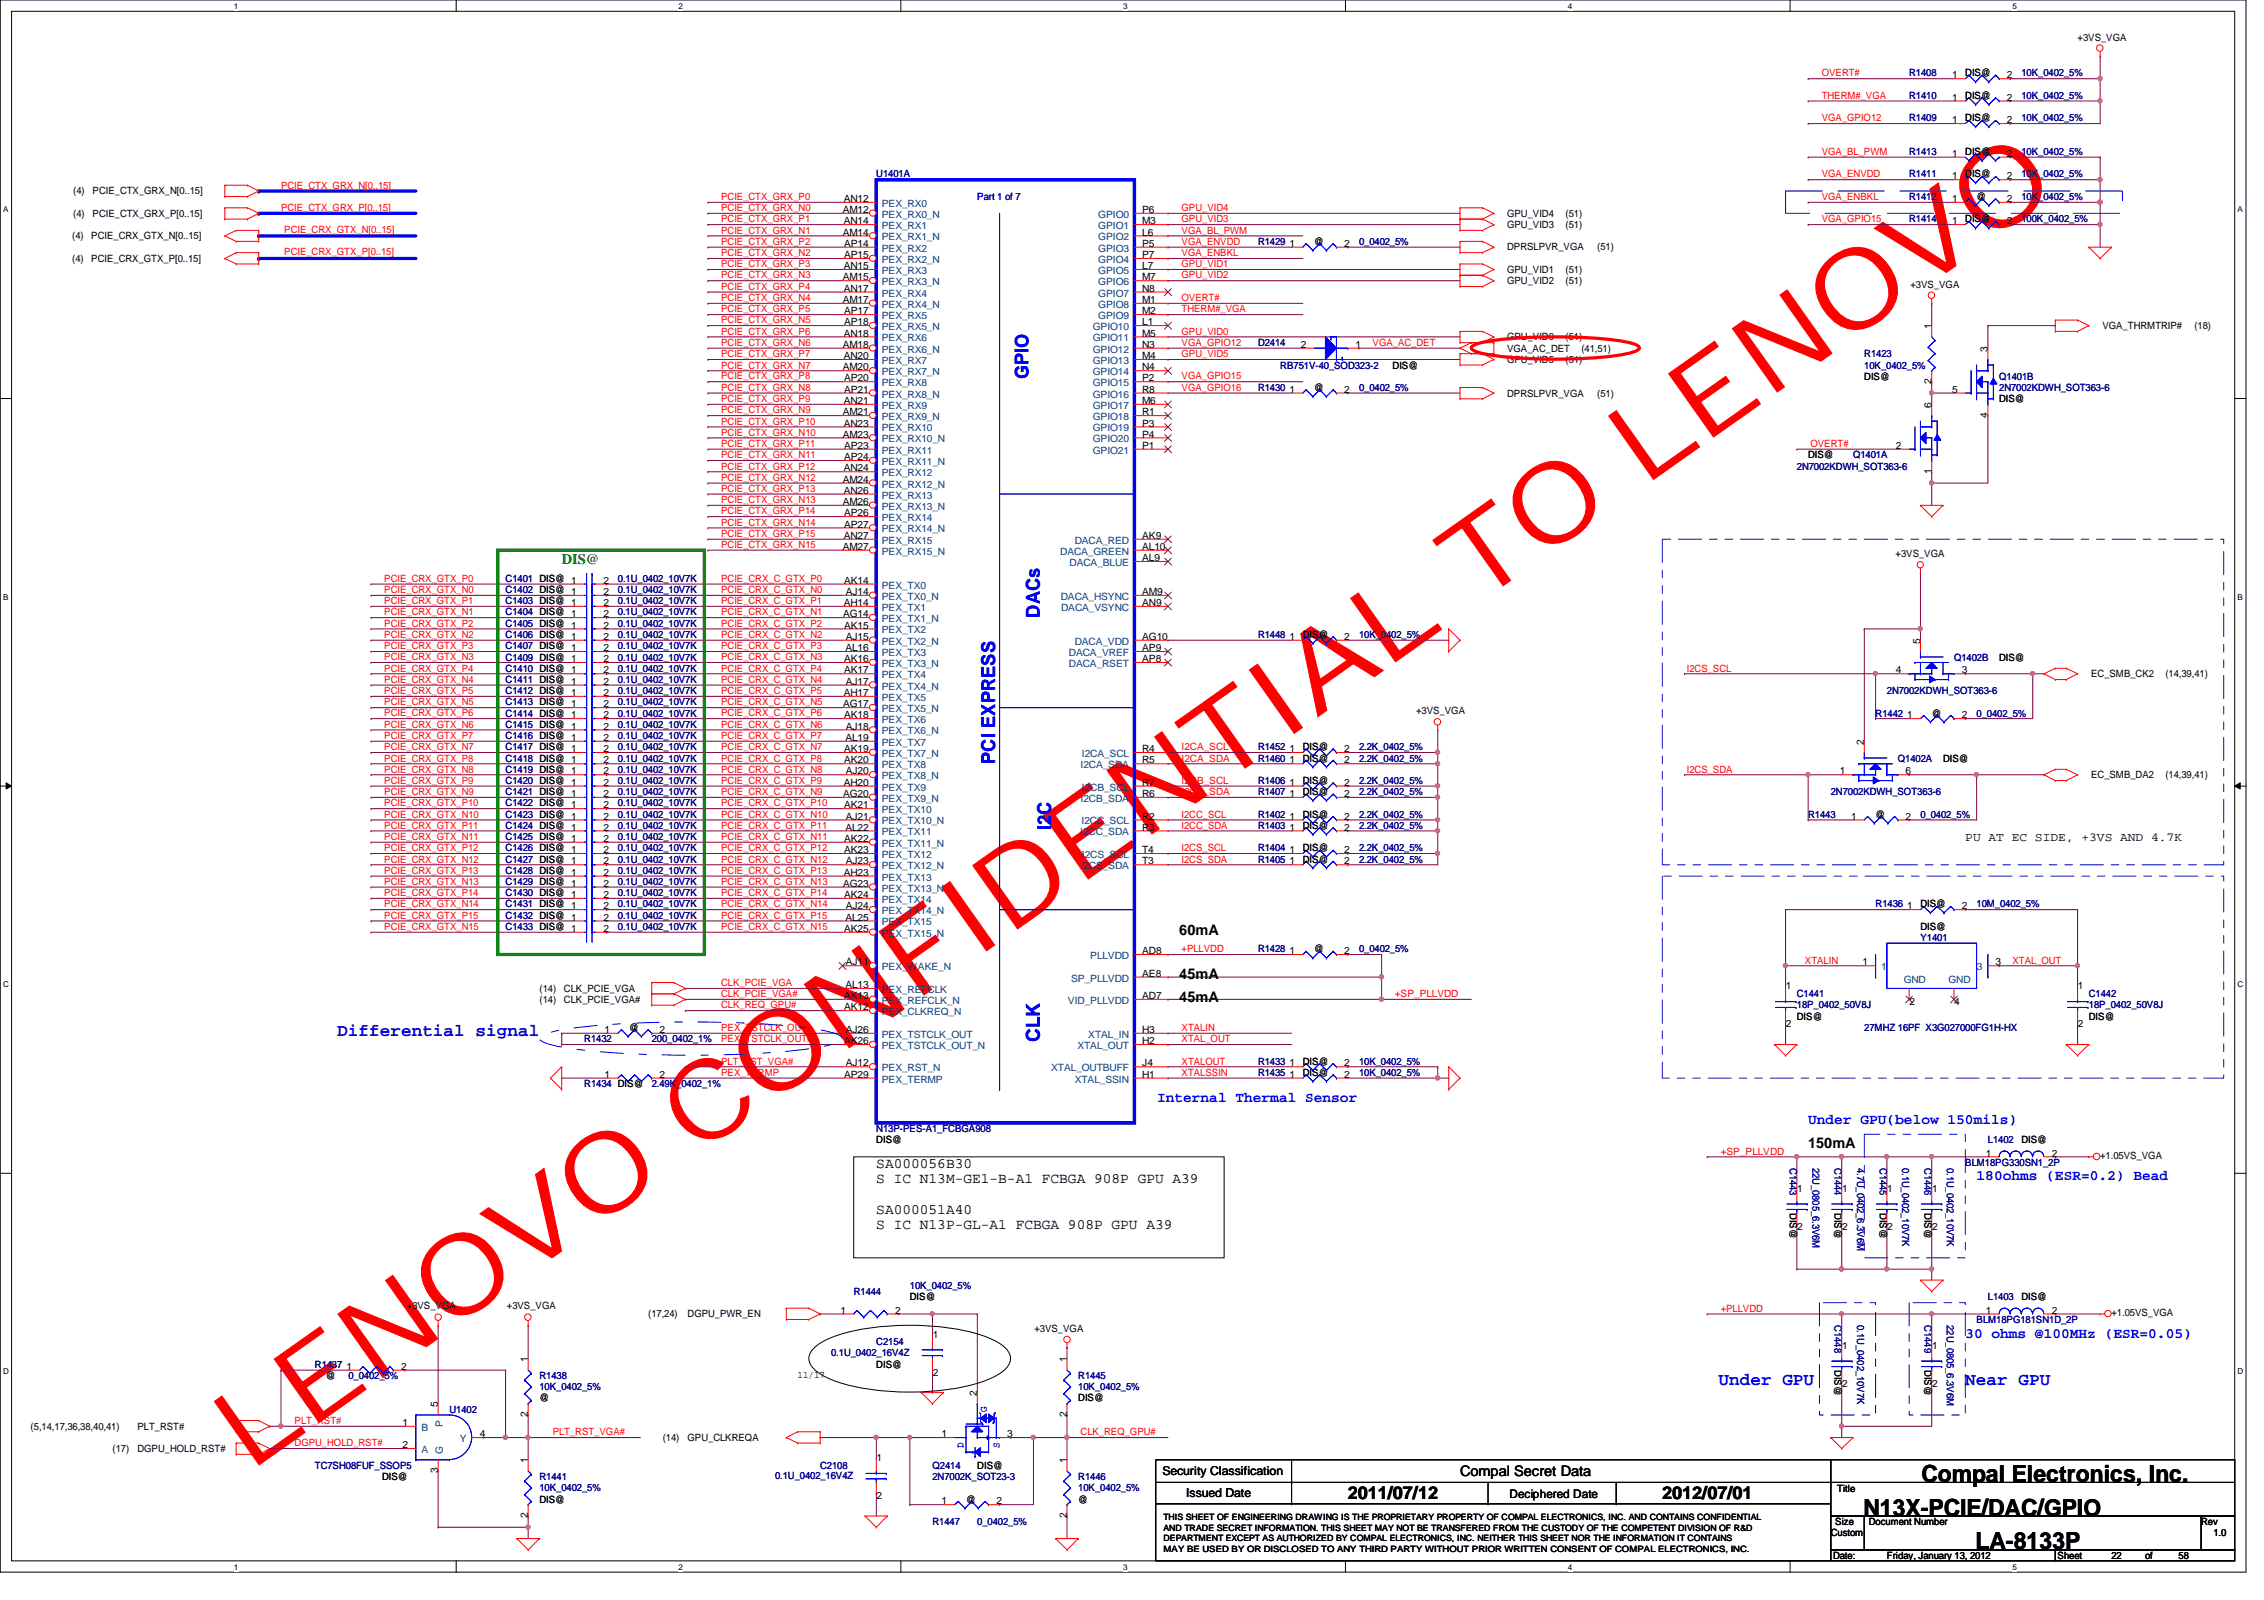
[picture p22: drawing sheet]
<svg xmlns="http://www.w3.org/2000/svg" width="297mm" height="210mm" viewBox="0 0 297 210" stroke-linecap="round" stroke-linejoin="round" font-family="sans-serif">
<defs><g id="words">
<text font-size="14.4" fill="#f00" x="32.7" y="193.1" transform="rotate(-35 32.7 193.1)">LENOVO CONFIDENTIAL TO LENOVO</text>
<g font-size="3.1">
<text x="252.1" y="194.4">Compal Electronics, Inc.</text>
<text x="244.5" y="198.8">N13X-PCIE/DAC/GPIO</text>
<text x="259.2" y="203.2">LA-8133P</text>
</g>
<g font-size="2.5" fill="#00f">
<text x="135" y="49.8" transform="rotate(-90 135 49.8)">GPIO</text>
<text x="136.4" y="81" transform="rotate(-90 136.4 81)">DACs</text>
<text x="130.6" y="100.2" transform="rotate(-90 130.6 100.2)">PCI EXPRESS</text>
<text x="137.9" y="108.9" transform="rotate(-90 137.9 108.9)">I2C</text>
<text x="136.4" y="136.7" transform="rotate(-90 136.4 136.7)">CLK</text>
</g>
<g font-size="2.3" fill="#00f">
<text x="44.2" y="136">Differential signal</text>
<text x="225.5" y="181.7">Under GPU</text>
<text x="257.8" y="181.7">Near GPU</text>
</g>
<g font-size="2.3">
<text x="176.8" y="196.6">2011/07/12</text>
<text x="218.1" y="196.6">2012/07/01</text>
</g>
<text font-size="1.9" fill="#008000" x="73.7" y="74">DIS@</text>
<g font-size="1.9">
<text x="154.7" y="122.6">60mA</text>
<text x="154.7" y="128.5">45mA</text>
<text x="154.7" y="131.4">45mA</text>
<text x="115" y="153.2">SA000056B30</text>
<text x="115" y="155.2">S IC N13M-GE1-B-A1 FCBGA 908P GPU A39</text>
<text x="237.2" y="150.6">150mA</text>
<text x="115" y="159.2">SA000051A40</text>
<text x="115" y="161.2">S IC N13P-GL-A1 FCBGA 908P GPU A39</text>
<text x="191.6" y="193.7">Compal Secret Data</text>
</g>
<g font-size="1.9" fill="#00f">
<text x="151.8" y="144.5">Internal Thermal Sensor</text>
<text x="237.2" y="147.4">Under GPU(below 150mils)</text>
<text x="259.3" y="154.8">180ohms (ESR=0.2) Bead</text>
<text x="257.8" y="175.5">30 ohms @100MHz (ESR=0.05)</text>
</g>
<g font-size="1.6">
<text x="257.8" y="110.3">PU AT EC SIDE, +3VS AND 4.7K</text>
<text x="152.5" y="193.5">Security Classification</text>
<text x="155.6" y="196.3">Issued Date</text>
<text x="198" y="196.5">Deciphered Date</text>
</g>
<g font-size="1.3">
<text x="272.6" y="5.3">+3VS_VGA</text>
<text x="256.1" y="10.3">1</text>
<text x="257.8" y="10">DIS@</text>
<text x="263.3" y="10.3">2</text>
<text x="256.1" y="16.2">1</text>
<text x="256.1" y="13.2">1</text>
<text x="257.8" y="15.9">DIS@</text>
<text x="257.8" y="13">DIS@</text>
<text x="263.3" y="16.2">2</text>
<text x="263.3" y="13.2">2</text>
<text x="256.1" y="20.6">1</text>
<text x="256.1" y="23.5">1</text>
<text x="257.8" y="20.4">DIS@</text>
<text x="257.8" y="23.3">DIS@</text>
<text x="263.3" y="20.6">2</text>
<text x="263.3" y="23.5">2</text>
<text x="9.6" y="25.5">(4)</text>
<text x="9.6" y="28.4">(4)</text>
<text x="12.1" y="25.5">PCIE_CTX_GRX_N[0..15]</text>
<text x="12.1" y="28.4">PCIE_CTX_GRX_P[0..15]</text>
<text x="110.6" y="27.9">AM12</text>
<text x="110.7" y="26.5">AN12</text>
<text x="110.7" y="29.4">AN14</text>
<text x="149.9" y="27.9">P6</text>
<text x="149.9" y="29.4">M3</text>
<text x="197.7" y="29.9">GPU_VID3</text>
<text x="197.7" y="28.4">GPU_VID4</text>
<text x="205.4" y="29.9">(51)</text>
<text x="205.4" y="28.4">(51)</text>
<text x="256.1" y="26.5">1</text>
<text x="256.1" y="29.4">1</text>
<text x="257.8" y="29.2">DIS@</text>
<text x="259.3" y="26.2">@</text>
<text x="263.3" y="26.5">2</text>
<text x="263.3" y="29.4">2</text>
<text x="9.5" y="31.4">(4)</text>
<text x="9.5" y="34.3">(4)</text>
<text x="12" y="31.4">PCIE_CRX_GTX_N[0..15]</text>
<text x="12" y="34.3">PCIE_CRX_GTX_P[0..15]</text>
<text x="110.6" y="30.9">AM14</text>
<text x="110.7" y="35.3">AN15</text>
<text x="110.7" y="32.4">AP14</text>
<text x="110.7" y="33.9">AP15</text>
<text x="149.9" y="30.9">L6</text>
<text x="149.9" y="32.4">P5</text>
<text x="149.9" y="33.9">P7</text>
<text x="149.9" y="35.3">L7</text>
<text x="169.2" y="32.4">1</text>
<text x="172.4" y="32.1">@</text>
<text x="176.4" y="32.4">2</text>
<text x="197.7" y="35.8">GPU_VID1</text>
<text x="197.7" y="32.9">DPRSLPVR_VGA</text>
<text x="205.4" y="35.8">(51)</text>
<text x="209.5" y="32.9">(51)</text>
<text x="110.6" y="36.8">AM15</text>
<text x="110.6" y="39.8">AM17</text>
<text x="110.7" y="38.3">AN17</text>
<text x="110.7" y="41.2">AP17</text>
<text x="149.9" y="36.8">M7</text>
<text x="149.9" y="38.3">N8</text>
<text x="149.9" y="39.8">M1</text>
<text x="149.9" y="41.2">M2</text>
<text x="197.7" y="37.3">GPU_VID2</text>
<text x="205.4" y="37.3">(51)</text>
<text x="250.7" y="37.7">+3VS_VGA</text>
<text x="110.6" y="45.6">AM18</text>
<text x="110.7" y="44.2">AN18</text>
<text x="110.7" y="47.1">AN20</text>
<text x="110.7" y="42.7">AP18</text>
<text x="149.9" y="42.7">L1</text>
<text x="149.9" y="44.2">M5</text>
<text x="149.9" y="45.6">N3</text>
<text x="149.9" y="47.1">M4</text>
<text x="170.7" y="45.6">2</text>
<text x="177.8" y="45.6">1</text>
<text x="197.7" y="44.7">GPU_VID0</text>
<text x="197.7" y="47.6">GPU_VID5</text>
<text x="197.7" y="46.1">VGA_AC_DET</text>
<text x="205.4" y="44.7">(51)</text>
<text x="205.4" y="47.6">(51)</text>
<text x="207.5" y="46.1">(41,51)</text>
<text x="253.4" y="43.2" transform="rotate(-90 253.4 43.2)">1</text>
<text x="260.8" y="46.1" transform="rotate(-90 260.8 46.1)">3</text>
<text x="275.8" y="43.2">VGA_THRMTRIP#</text>
<text x="287.9" y="43.2">(18)</text>
<text x="110.6" y="48.6">AM20</text>
<text x="110.7" y="53">AN21</text>
<text x="110.7" y="50">AP20</text>
<text x="110.7" y="51.5">AP21</text>
<text x="149.9" y="48.6">N4</text>
<text x="149.9" y="50">P2</text>
<text x="149.9" y="51.5">R8</text>
<text x="149.9" y="53">M6</text>
<text x="169.2" y="51.5">1</text>
<text x="172.4" y="51.3">@</text>
<text x="176.4" y="51.5">2</text>
<text x="182.7" y="48.3">DIS@</text>
<text x="197.7" y="52">DPRSLPVR_VGA</text>
<text x="209.5" y="52">(51)</text>
<text x="244.6" y="49.8">DIS@</text>
<text x="253.4" y="53.5" transform="rotate(-90 253.4 53.5)">6</text>
<text x="253.4" y="50.4" transform="rotate(-90 253.4 50.4)">2</text>
<text x="256.1" y="51.5">5</text>
<text x="262.3" y="52.7">DIS@</text>
<text x="110.6" y="54.5">AM21</text>
<text x="110.6" y="57.4">AM23</text>
<text x="110.7" y="56">AN23</text>
<text x="110.7" y="58.9">AP23</text>
<text x="149.9" y="54.5">R1</text>
<text x="149.9" y="56">P3</text>
<text x="149.9" y="57.4">P4</text>
<text x="149.9" y="58.9">P1</text>
<text x="248.7" y="58.9">2</text>
<text x="260.8" y="54.8" transform="rotate(-90 260.8 54.8)">4</text>
<text x="110.6" y="63.3">AM24</text>
<text x="110.7" y="61.8">AN24</text>
<text x="110.7" y="64.8">AN26</text>
<text x="110.7" y="60.4">AP24</text>
<text x="237.2" y="60.1">DIS@</text>
<text x="253.4" y="62.2" transform="rotate(-90 253.4 62.2)">1</text>
<text x="110.6" y="66.3">AM26</text>
<text x="110.7" y="70.7">AN27</text>
<text x="110.7" y="67.7">AP26</text>
<text x="110.7" y="69.2">AP27</text>
<text x="149.9" y="70.7">AK9</text>
<text x="79.2" y="76.6">2</text>
<text x="110.6" y="72.1">AM27</text>
<text x="110.7" y="76.6">AK14</text>
<text x="149.9" y="72.1">AL10</text>
<text x="149.9" y="73.6">AL9</text>
<text x="248.7" y="73.1">+3VS_VGA</text>
<text x="79.2" y="78.1">2</text>
<text x="79.2" y="82.5">2</text>
<text x="79.2" y="81">2</text>
<text x="79.2" y="79.5">2</text>
<text x="79.2" y="83.9">2</text>
<text x="110.6" y="81">AG14</text>
<text x="110.7" y="79.5">AH14</text>
<text x="110.7" y="82.5">AK15</text>
<text x="111" y="78.1">AJ14</text>
<text x="111" y="83.9">AJ15</text>
<text x="149.9" y="78.1">AM9</text>
<text x="149.9" y="79.5">AN9</text>
<text x="149.9" y="83.9">AG10</text>
<text x="169.2" y="83.9">1</text>
<text x="170.9" y="83.7">DIS@</text>
<text x="176.4" y="83.9">2</text>
<text x="79.2" y="89.8">2</text>
<text x="79.2" y="88.3">2</text>
<text x="79.2" y="85.4">2</text>
<text x="79.2" y="86.9">2</text>
<text x="110.7" y="86.9">AK16</text>
<text x="110.7" y="88.3">AK17</text>
<text x="110.9" y="85.4">AL16</text>
<text x="111" y="89.8">AJ17</text>
<text x="149.9" y="85.4">AP9</text>
<text x="149.9" y="86.9">AP8</text>
<text x="248.7" y="88.3">4</text>
<text x="251.9" y="84.5" transform="rotate(-90 251.9 84.5)">5</text>
<text x="257.4" y="88.3">3</text>
<text x="262.3" y="86.7">DIS@</text>
<text x="274.4" y="88.9">EC_SMB_CK2</text>
<text x="284.1" y="88.9">(14,39,41)</text>
<text x="79.2" y="94.2">2</text>
<text x="79.2" y="92.8">2</text>
<text x="79.2" y="95.7">2</text>
<text x="79.2" y="91.3">2</text>
<text x="110.6" y="92.8">AG17</text>
<text x="110.7" y="91.3">AH17</text>
<text x="110.7" y="94.2">AK18</text>
<text x="111" y="95.7">AJ18</text>
<text x="185.8" y="93.7">+3VS_VGA</text>
<text x="250.2" y="94.2">1</text>
<text x="253.4" y="94">@</text>
<text x="257.4" y="94.2">2</text>
<text x="79.2" y="97.2">2</text>
<text x="79.2" y="100.2">2</text>
<text x="79.2" y="98.7">2</text>
<text x="79.2" y="101.6">2</text>
<text x="110.7" y="98.7">AK19</text>
<text x="110.7" y="100.2">AK20</text>
<text x="110.9" y="97.2">AL19</text>
<text x="111" y="101.6">AJ20</text>
<text x="149.9" y="98.7">R4</text>
<text x="149.9" y="100.2">R5</text>
<text x="169.2" y="98.7">1</text>
<text x="169.2" y="100.2">1</text>
<text x="170.9" y="98.4">DIS@</text>
<text x="170.9" y="99.9">DIS@</text>
<text x="176.4" y="98.7">2</text>
<text x="176.4" y="100.2">2</text>
<text x="241.4" y="101.6">1</text>
<text x="244.6" y="97.7" transform="rotate(-90 244.6 97.7)">2</text>
<text x="250" y="101.6">6</text>
<text x="254.9" y="99.9">DIS@</text>
<text x="79.2" y="104.6">2</text>
<text x="79.2" y="106">2</text>
<text x="79.2" y="103.1">2</text>
<text x="79.2" y="107.5">2</text>
<text x="110.6" y="104.6">AG20</text>
<text x="110.7" y="103.1">AH20</text>
<text x="110.7" y="106">AK21</text>
<text x="111" y="107.5">AJ21</text>
<text x="149.9" y="107.5">R2</text>
<text x="149.9" y="103.1">R7</text>
<text x="149.9" y="104.6">R6</text>
<text x="169.2" y="103.1">1</text>
<text x="169.2" y="104.6">1</text>
<text x="169.2" y="107.5">1</text>
<text x="170.9" y="102.8">DIS@</text>
<text x="170.9" y="104.3">DIS@</text>
<text x="170.9" y="107.3">DIS@</text>
<text x="176.4" y="103.1">2</text>
<text x="176.4" y="104.6">2</text>
<text x="176.4" y="107.5">2</text>
<text x="242.9" y="107.5">1</text>
<text x="246.1" y="107.3">@</text>
<text x="250" y="107.5">2</text>
<text x="274.4" y="102.1">EC_SMB_DA2</text>
<text x="284.1" y="102.1">(14,39,41)</text>
<text x="79.2" y="113.4">2</text>
<text x="79.2" y="111.9">2</text>
<text x="79.2" y="110.4">2</text>
<text x="79.2" y="109">2</text>
<text x="110.7" y="110.4">AK22</text>
<text x="110.7" y="111.9">AK23</text>
<text x="110.9" y="109">AL22</text>
<text x="111" y="113.4">AJ23</text>
<text x="149.9" y="111.9">T4</text>
<text x="149.9" y="113.4">T3</text>
<text x="149.9" y="109">R3</text>
<text x="169.2" y="113.4">1</text>
<text x="169.2" y="109">1</text>
<text x="169.2" y="111.9">1</text>
<text x="170.9" y="113.2">DIS@</text>
<text x="170.9" y="108.8">DIS@</text>
<text x="170.9" y="111.7">DIS@</text>
<text x="176.4" y="113.4">2</text>
<text x="176.4" y="109">2</text>
<text x="176.4" y="111.9">2</text>
<text x="79.2" y="114.9">2</text>
<text x="79.2" y="116.3">2</text>
<text x="79.2" y="117.8">2</text>
<text x="79.2" y="119.3">2</text>
<text x="110.6" y="116.3">AG23</text>
<text x="110.7" y="114.9">AH23</text>
<text x="110.7" y="117.8">AK24</text>
<text x="111" y="119.3">AJ24</text>
<text x="250.2" y="119.3">1</text>
<text x="252" y="119">DIS@</text>
<text x="257.4" y="119.3">2</text>
<text x="79.2" y="120.8">2</text>
<text x="79.2" y="122.3">2</text>
<text x="110.7" y="122.3">AK25</text>
<text x="110.9" y="120.8">AL25</text>
<text x="149.9" y="125.2">AD8</text>
<text x="169.2" y="125.2">1</text>
<text x="172.4" y="124.9">@</text>
<text x="176.4" y="125.2">2</text>
<text x="252" y="122">DIS@</text>
<text x="70.8" y="130.1">(14)</text>
<text x="70.8" y="131.6">(14)</text>
<text x="74" y="130.1">CLK_PCIE_VGA</text>
<text x="74" y="131.6">CLK_PCIE_VGA#</text>
<text x="110.7" y="131.1">AK13</text>
<text x="110.9" y="129.6">AL13</text>
<text x="111" y="126.7">AJ11</text>
<text x="149.9" y="128.1">AE8</text>
<text x="149.9" y="131.1">AD7</text>
<text x="234.3" y="129.8">1</text>
<text x="244.3" y="126.7">1</text>
<text x="250.5" y="131.9">2</text>
<text x="256.4" y="131.9">4</text>
<text x="261.8" y="126.7">3</text>
<text x="272.6" y="129.8">1</text>
<text x="79.3" y="135.5">1</text>
<text x="82.5" y="135.3">@</text>
<text x="86.5" y="135.5">2</text>
<text x="110.7" y="137">AK26</text>
<text x="110.7" y="132.5">AK12</text>
<text x="111" y="135.5">AJ26</text>
<text x="149.9" y="135.5">H3</text>
<text x="149.9" y="137">H2</text>
<text x="234.3" y="134.8">2</text>
<text x="235.8" y="133.8">DIS@</text>
<text x="272.6" y="134.8">2</text>
<text x="274.1" y="133.8">DIS@</text>
<text x="79.3" y="141.4">1</text>
<text x="86.5" y="141.4">2</text>
<text x="110.7" y="141.4">AP29</text>
<text x="111" y="139.9">AJ12</text>
<text x="149.9" y="141.4">H1</text>
<text x="149.9" y="139.9">J4</text>
<text x="169.2" y="141.4">1</text>
<text x="169.2" y="139.9">1</text>
<text x="170.9" y="141.1">DIS@</text>
<text x="170.9" y="139.7">DIS@</text>
<text x="176.4" y="141.4">2</text>
<text x="176.4" y="139.9">2</text>
<text x="115" y="150">DIS@</text>
<text x="265.2" y="150">DIS@</text>
<text x="260.6" y="151.7">1</text>
<text x="269.2" y="151.7">2</text>
<text x="275.5" y="152.1">+1.05VS_VGA</text>
<text x="234.8" y="159.1" transform="rotate(90 234.8 159.1)">DIS@</text>
<text x="235.8" y="156.3">1</text>
<text x="235.8" y="161.3">2</text>
<text x="240.7" y="159.1" transform="rotate(90 240.7 159.1)">DIS@</text>
<text x="241.7" y="156.3">1</text>
<text x="241.7" y="161.3">2</text>
<text x="246.6" y="159.1" transform="rotate(90 246.6 159.1)">DIS@</text>
<text x="247.6" y="156.3">1</text>
<text x="247.6" y="161.3">2</text>
<text x="252.5" y="159.1" transform="rotate(90 252.5 159.1)">DIS@</text>
<text x="253.5" y="156.3">1</text>
<text x="253.5" y="161.3">2</text>
<text x="53.4" y="171.8">+3VS_VGA</text>
<text x="66.5" y="171.8">+3VS_VGA</text>
<text x="85" y="172.8">(17,24)</text>
<text x="90.2" y="172.8">DGPU_PWR_EN</text>
<text x="110.3" y="172.3">1</text>
<text x="117.4" y="172.3">2</text>
<text x="119.4" y="170.6">DIS@</text>
<text x="260.6" y="172.3">1</text>
<text x="265.2" y="170.6">DIS@</text>
<text x="269.2" y="172.3">2</text>
<text x="277" y="172.7">+1.05VS_VGA</text>
<text x="45.5" y="179.7">1</text>
<text x="52.6" y="179.7">2</text>
<text x="69.3" y="178.7" transform="rotate(-90 69.3 178.7)">1</text>
<text x="115" y="179.5">DIS@</text>
<text x="122.4" y="175.5">1</text>
<text x="135.7" y="174.8">+3VS_VGA</text>
<text x="140" y="178.7" transform="rotate(-90 140 178.7)">1</text>
<text x="240.7" y="179.7" transform="rotate(90 240.7 179.7)">DIS@</text>
<text x="241.7" y="177">1</text>
<text x="252.5" y="179.7" transform="rotate(90 252.5 179.7)">DIS@</text>
<text x="253.5" y="177">1</text>
<text x="42.8" y="180.9">@</text>
<text x="57.4" y="184.6" transform="rotate(-90 57.4 184.6)">5</text>
<text x="69.3" y="185.9" transform="rotate(-90 69.3 185.9)">2</text>
<text x="70.8" y="183.9">@</text>
<text x="104.6" y="180.8">11/17</text>
<text x="122.4" y="180.5">2</text>
<text x="128.2" y="183.1" transform="rotate(-90 128.2 183.1)">2</text>
<text x="140" y="185.9" transform="rotate(-90 140 185.9)">2</text>
<text x="141.5" y="183.9">DIS@</text>
<text x="241.7" y="181.9">2</text>
<text x="253.5" y="181.9">2</text>
<text x="4" y="187.5">(5,14,17,36,38,40,41)</text>
<text x="14.8" y="190.5">(17)</text>
<text x="18" y="187.5">PLT_RST#</text>
<text x="18" y="190.5">DGPU_HOLD_RST#</text>
<text x="52.8" y="187.1">1</text>
<text x="52.8" y="190">2</text>
<text x="62.9" y="188.6">4</text>
<text x="69.3" y="192" transform="rotate(-90 69.3 192)">1</text>
<text x="86.9" y="189">(14)</text>
<text x="90.2" y="189">GPU_CLKREQA</text>
<text x="115" y="191.7">1</text>
<text x="123.5" y="188.6">1</text>
<text x="132.2" y="188.6">3</text>
<text x="140" y="192" transform="rotate(-90 140 192)">1</text>
<text x="50.1" y="194.2">DIS@</text>
<text x="57.4" y="193.3" transform="rotate(-90 57.4 193.3)">3</text>
<text x="70.8" y="197.1">DIS@</text>
<text x="115" y="196.7">2</text>
<text x="123.5" y="197.4">1</text>
<text x="126.7" y="197.1">@</text>
<text x="128.2" y="192.7">DIS@</text>
<text x="130.7" y="197.4">2</text>
<text x="141.5" y="197.1">@</text>
<text x="241" y="195.8">Title</text>
<text x="69.3" y="199.2" transform="rotate(-90 69.3 199.2)">2</text>
<text x="140" y="199.2" transform="rotate(-90 140 199.2)">2</text>
<text x="240.2" y="201.5">Custom</text>
<text x="240.8" y="200.1">Size</text>
<text x="245.2" y="200.1">Document Number</text>
<text x="288.8" y="200.1">Rev</text>
<text x="290.4" y="201.5">1.0</text>
<text x="240.5" y="204.5">Date:</text>
<text x="247.6" y="204.5">Friday, January 13, 2012</text>
<text x="270" y="204.5">Sheet</text>
<text x="277" y="204.5">22</text>
<text x="281.4" y="204.5">of</text>
<text x="285.8" y="204.5">58</text>
</g>
<g font-size="1.3" fill="#f00">
<text x="239" y="10">OVERT#</text>
<text x="239" y="13">THERM#_VGA</text>
<text x="239" y="15.9">VGA_GPIO12</text>
<text x="239" y="20.3">VGA_BL_PWM</text>
<text x="239" y="23.3">VGA_ENVDD</text>
<text x="36.9" y="27.7">PCIE_CTX_GRX_P[0..15]</text>
<text x="36.9" y="24.8">PCIE_CTX_GRX_N[0..15]</text>
<text x="94.6" y="29.2">PCIE_CTX_GRX_P1</text>
<text x="94.6" y="26.2">PCIE_CTX_GRX_P0</text>
<text x="94.6" y="27.7">PCIE_CTX_GRX_N0</text>
<text x="155" y="29.2">GPU_VID3</text>
<text x="155" y="27.7">GPU_VID4</text>
<text x="239" y="26.2">VGA_ENBKL</text>
<text x="239" y="29.2">VGA_GPIO15</text>
<text x="37.3" y="30.5">PCIE_CRX_GTX_N[0..15]</text>
<text x="37.3" y="33.5">PCIE_CRX_GTX_P[0..15]</text>
<text x="94.6" y="32.1">PCIE_CTX_GRX_P2</text>
<text x="94.6" y="33.6">PCIE_CTX_GRX_N2</text>
<text x="94.6" y="35.1">PCIE_CTX_GRX_P3</text>
<text x="94.6" y="30.6">PCIE_CTX_GRX_N1</text>
<text x="155" y="35.1">GPU_VID1</text>
<text x="155" y="30.6">VGA_BL_PWM</text>
<text x="155" y="33.6">VGA_ENBKL</text>
<text x="155" y="32.1">VGA_ENVDD</text>
<text x="94.6" y="39.5">PCIE_CTX_GRX_N4</text>
<text x="94.6" y="38">PCIE_CTX_GRX_P4</text>
<text x="94.6" y="41">PCIE_CTX_GRX_P5</text>
<text x="94.6" y="36.5">PCIE_CTX_GRX_N3</text>
<text x="155" y="36.5">GPU_VID2</text>
<text x="155" y="41">THERM#_VGA</text>
<text x="155" y="39.5">OVERT#</text>
<text x="94.6" y="42.4">PCIE_CTX_GRX_N5</text>
<text x="94.6" y="45.4">PCIE_CTX_GRX_N6</text>
<text x="94.6" y="43.9">PCIE_CTX_GRX_P6</text>
<text x="94.6" y="46.9">PCIE_CTX_GRX_P7</text>
<text x="155" y="43.9">GPU_VID0</text>
<text x="155" y="45.4">VGA_GPIO12</text>
<text x="155" y="46.9">GPU_VID5</text>
<text x="180.1" y="45.4">VGA_AC_DET</text>
<text x="94.6" y="48.3">PCIE_CTX_GRX_N7</text>
<text x="94.6" y="51.3">PCIE_CTX_GRX_N8</text>
<text x="94.6" y="49.8">PCIE_CTX_GRX_P8</text>
<text x="94.6" y="52.7">PCIE_CTX_GRX_P9</text>
<text x="155" y="49.8">VGA_GPIO15</text>
<text x="155" y="51.3">VGA_GPIO16</text>
<text x="94.6" y="54.2">PCIE_CTX_GRX_N9</text>
<text x="94.6" y="57.1">PCIE_CTX_GRX_N10</text>
<text x="94.6" y="55.7">PCIE_CTX_GRX_P10</text>
<text x="94.6" y="58.6">PCIE_CTX_GRX_P11</text>
<text x="237.5" y="58.6">OVERT#</text>
<text x="94.6" y="60.1">PCIE_CTX_GRX_N11</text>
<text x="94.6" y="63.1">PCIE_CTX_GRX_N12</text>
<text x="94.6" y="64.5">PCIE_CTX_GRX_P13</text>
<text x="94.6" y="66">PCIE_CTX_GRX_N13</text>
<text x="94.6" y="61.6">PCIE_CTX_GRX_P12</text>
<text x="94.6" y="67.5">PCIE_CTX_GRX_P14</text>
<text x="94.6" y="69">PCIE_CTX_GRX_N14</text>
<text x="94.6" y="70.4">PCIE_CTX_GRX_P15</text>
<text x="94.6" y="71.9">PCIE_CTX_GRX_N15</text>
<text x="50.4" y="76.3">PCIE_CRX_GTX_P0</text>
<text x="50.4" y="77.8">PCIE_CRX_GTX_N0</text>
<text x="94.6" y="77.8">PCIE_CRX_C_GTX_N0</text>
<text x="94.6" y="76.3">PCIE_CRX_C_GTX_P0</text>
<text x="50.4" y="83.7">PCIE_CRX_GTX_N2</text>
<text x="50.4" y="80.7">PCIE_CRX_GTX_N1</text>
<text x="50.4" y="79.2">PCIE_CRX_GTX_P1</text>
<text x="50.4" y="82.2">PCIE_CRX_GTX_P2</text>
<text x="94.6" y="80.7">PCIE_CRX_C_GTX_N1</text>
<text x="94.6" y="79.2">PCIE_CRX_C_GTX_P1</text>
<text x="94.6" y="82.2">PCIE_CRX_C_GTX_P2</text>
<text x="94.6" y="83.7">PCIE_CRX_C_GTX_N2</text>
<text x="50.4" y="88.1">PCIE_CRX_GTX_P4</text>
<text x="50.4" y="89.6">PCIE_CRX_GTX_N4</text>
<text x="50.4" y="85.2">PCIE_CRX_GTX_P3</text>
<text x="50.4" y="86.6">PCIE_CRX_GTX_N3</text>
<text x="94.6" y="85.2">PCIE_CRX_C_GTX_P3</text>
<text x="94.6" y="86.6">PCIE_CRX_C_GTX_N3</text>
<text x="94.6" y="89.6">PCIE_CRX_C_GTX_N4</text>
<text x="94.6" y="88.1">PCIE_CRX_C_GTX_P4</text>
<text x="221.3" y="88.1">I2CS_SCL</text>
<text x="50.4" y="95.5">PCIE_CRX_GTX_N6</text>
<text x="50.4" y="94">PCIE_CRX_GTX_P6</text>
<text x="50.4" y="91.1">PCIE_CRX_GTX_P5</text>
<text x="50.4" y="92.5">PCIE_CRX_GTX_N5</text>
<text x="94.6" y="91.1">PCIE_CRX_C_GTX_P5</text>
<text x="94.6" y="92.5">PCIE_CRX_C_GTX_N5</text>
<text x="94.6" y="95.5">PCIE_CRX_C_GTX_N6</text>
<text x="94.6" y="94">PCIE_CRX_C_GTX_P6</text>
<text x="50.4" y="99.9">PCIE_CRX_GTX_P8</text>
<text x="50.4" y="101.3">PCIE_CRX_GTX_N8</text>
<text x="50.4" y="96.9">PCIE_CRX_GTX_P7</text>
<text x="50.4" y="98.4">PCIE_CRX_GTX_N7</text>
<text x="94.6" y="98.4">PCIE_CRX_C_GTX_N7</text>
<text x="94.6" y="96.9">PCIE_CRX_C_GTX_P7</text>
<text x="94.6" y="99.9">PCIE_CRX_C_GTX_P8</text>
<text x="94.6" y="101.3">PCIE_CRX_C_GTX_N8</text>
<text x="155" y="98.4">I2CA_SCL</text>
<text x="155" y="99.9">I2CA_SDA</text>
<text x="221.3" y="101.3">I2CS_SDA</text>
<text x="50.4" y="102.8">PCIE_CRX_GTX_P9</text>
<text x="50.4" y="104.3">PCIE_CRX_GTX_N9</text>
<text x="50.4" y="107.3">PCIE_CRX_GTX_N10</text>
<text x="50.4" y="105.8">PCIE_CRX_GTX_P10</text>
<text x="94.6" y="102.8">PCIE_CRX_C_GTX_P9</text>
<text x="94.6" y="104.3">PCIE_CRX_C_GTX_N9</text>
<text x="94.6" y="107.3">PCIE_CRX_C_GTX_N10</text>
<text x="94.6" y="105.8">PCIE_CRX_C_GTX_P10</text>
<text x="155" y="107.3">I2CC_SCL</text>
<text x="155" y="102.8">I2CB_SCL</text>
<text x="155" y="104.3">I2CB_SDA</text>
<text x="50.4" y="113.2">PCIE_CRX_GTX_N12</text>
<text x="50.4" y="111.7">PCIE_CRX_GTX_P12</text>
<text x="50.4" y="108.7">PCIE_CRX_GTX_P11</text>
<text x="50.4" y="110.2">PCIE_CRX_GTX_N11</text>
<text x="94.6" y="113.2">PCIE_CRX_C_GTX_N12</text>
<text x="94.6" y="108.7">PCIE_CRX_C_GTX_P11</text>
<text x="94.6" y="110.2">PCIE_CRX_C_GTX_N11</text>
<text x="94.6" y="111.7">PCIE_CRX_C_GTX_P12</text>
<text x="155" y="108.7">I2CC_SDA</text>
<text x="155" y="113.2">I2CS_SDA</text>
<text x="155" y="111.7">I2CS_SCL</text>
<text x="50.4" y="114.6">PCIE_CRX_GTX_P13</text>
<text x="50.4" y="116.1">PCIE_CRX_GTX_N13</text>
<text x="50.4" y="119">PCIE_CRX_GTX_N14</text>
<text x="50.4" y="117.6">PCIE_CRX_GTX_P14</text>
<text x="94.6" y="117.6">PCIE_CRX_C_GTX_P14</text>
<text x="94.6" y="119">PCIE_CRX_C_GTX_N14</text>
<text x="94.6" y="114.6">PCIE_CRX_C_GTX_P13</text>
<text x="94.6" y="116.1">PCIE_CRX_C_GTX_N13</text>
<text x="50.4" y="122">PCIE_CRX_GTX_N15</text>
<text x="50.4" y="120.5">PCIE_CRX_GTX_P15</text>
<text x="94.6" y="120.5">PCIE_CRX_C_GTX_P15</text>
<text x="94.6" y="122">PCIE_CRX_C_GTX_N15</text>
<text x="155" y="124.9">+PLLVDD</text>
<text x="94.6" y="129.4">CLK_PCIE_VGA</text>
<text x="94.6" y="130.8">CLK_PCIE_VGA#</text>
<text x="183" y="130.8">+SP_PLLVDD</text>
<text x="236.8" y="126.4">XTALIN</text>
<text x="264" y="126.4">XTAL_OUT</text>
<text x="94.6" y="135.3">PEX_TSTCLK_OUT</text>
<text x="94.6" y="136.7">PEX_TSTCLK_OUT#</text>
<text x="94.6" y="132.3">CLK_REQ_GPU#</text>
<text x="155" y="135.3">XTALIN</text>
<text x="155" y="136.7">XTAL_OUT</text>
<text x="94.6" y="141.1">PEX_TERMP</text>
<text x="94.6" y="139.7">PLT_RST_VGA#</text>
<text x="155" y="139.7">XTALOUT</text>
<text x="155" y="141.1">XTALSSIN</text>
<text x="225.8" y="151.5">+SP_PLLVDD</text>
<text x="225.8" y="172.1">+PLLVDD</text>
<text x="38.6" y="186.8">PLT_RST#</text>
<text x="38.6" y="189.7">DGPU_HOLD_RST#</text>
<text x="72.5" y="188.3">PLT_RST_VGA#</text>
<text x="141.8" y="188.3">CLK_REQ_GPU#</text>
</g>
<g font-size="1.3" fill="#000080">
<text x="250.5" y="10">R1408</text>
<text x="265.2" y="10">10K_0402_5%</text>
<text x="250.5" y="15.9">R1409</text>
<text x="250.5" y="13">R1410</text>
<text x="265.2" y="15.9">10K_0402_5%</text>
<text x="265.2" y="13">10K_0402_5%</text>
<text x="115" y="23.3">U1401A</text>
<text x="250.5" y="20.4">R1413</text>
<text x="250.5" y="23.3">R1411</text>
<text x="265.2" y="20.4">10K_0402_5%</text>
<text x="265.2" y="23.3">10K_0402_5%</text>
<text x="250.5" y="26.2">R1412</text>
<text x="250.5" y="29.2">R1414</text>
<text x="265.2" y="26.2">10K_0402_5%</text>
<text x="265.2" y="29.2">100K_0402_5%</text>
<text x="165.1" y="32.1">R1429</text>
<text x="178.3" y="32.1">0_0402_5%</text>
<text x="165.1" y="45.4">D2414</text>
<text x="244.6" y="46.9">R1423</text>
<text x="165.1" y="51.3">R1430</text>
<text x="168" y="48.3">RB751V-40_SOD323-2</text>
<text x="178.3" y="51.3">0_0402_5%</text>
<text x="244.6" y="48.3">10K_0402_5%</text>
<text x="262.3" y="49.8">Q1401B</text>
<text x="262.3" y="51.3">2N7002KDWH_SOT363-6</text>
<text x="235.8" y="61.6">2N7002KDWH_SOT363-6</text>
<text x="243.1" y="60.1">Q1401A</text>
<text x="66.3" y="77.8">C1402 DIS@ 1</text>
<text x="66.3" y="76.3">C1401 DIS@ 1</text>
<text x="81.1" y="77.8">0.1U_0402_10V7K</text>
<text x="81.1" y="76.3">0.1U_0402_10V7K</text>
<text x="66.3" y="82.2">C1405 DIS@ 1</text>
<text x="66.3" y="80.7">C1404 DIS@ 1</text>
<text x="66.3" y="79.3">C1403 DIS@ 1</text>
<text x="66.3" y="83.7">C1406 DIS@ 1</text>
<text x="81.1" y="82.2">0.1U_0402_10V7K</text>
<text x="81.1" y="80.7">0.1U_0402_10V7K</text>
<text x="81.1" y="79.3">0.1U_0402_10V7K</text>
<text x="81.1" y="83.7">0.1U_0402_10V7K</text>
<text x="165.1" y="83.7">R1448</text>
<text x="178.3" y="83.7">10K_0402_5%</text>
<text x="66.3" y="89.6">C1411 DIS@ 1</text>
<text x="66.3" y="88.1">C1410 DIS@ 1</text>
<text x="66.3" y="85.2">C1407 DIS@ 1</text>
<text x="66.3" y="86.7">C1409 DIS@ 1</text>
<text x="81.1" y="89.6">0.1U_0402_10V7K</text>
<text x="81.1" y="88.1">0.1U_0402_10V7K</text>
<text x="81.1" y="85.2">0.1U_0402_10V7K</text>
<text x="81.1" y="86.7">0.1U_0402_10V7K</text>
<text x="256.4" y="86.7">Q1402B</text>
<text x="66.3" y="94">C1414 DIS@ 1</text>
<text x="66.3" y="92.5">C1413 DIS@ 1</text>
<text x="66.3" y="95.5">C1415 DIS@ 1</text>
<text x="66.3" y="91.1">C1412 DIS@ 1</text>
<text x="81.1" y="94">0.1U_0402_10V7K</text>
<text x="81.1" y="92.5">0.1U_0402_10V7K</text>
<text x="81.1" y="95.5">0.1U_0402_10V7K</text>
<text x="81.1" y="91.1">0.1U_0402_10V7K</text>
<text x="246.1" y="94">R1442</text>
<text x="247.6" y="91.1">2N7002KDWH_SOT363-6</text>
<text x="259.3" y="94">0_0402_5%</text>
<text x="66.3" y="96.9">C1416 DIS@ 1</text>
<text x="66.3" y="99.9">C1418 DIS@ 1</text>
<text x="66.3" y="98.4">C1417 DIS@ 1</text>
<text x="66.3" y="101.4">C1419 DIS@ 1</text>
<text x="81.1" y="96.9">0.1U_0402_10V7K</text>
<text x="81.1" y="99.9">0.1U_0402_10V7K</text>
<text x="81.1" y="98.4">0.1U_0402_10V7K</text>
<text x="81.1" y="101.4">0.1U_0402_10V7K</text>
<text x="165.1" y="98.4">R1452</text>
<text x="165.1" y="99.9">R1460</text>
<text x="178.3" y="98.4">2.2K_0402_5%</text>
<text x="178.3" y="99.9">2.2K_0402_5%</text>
<text x="249" y="99.9">Q1402A</text>
<text x="66.3" y="104.3">C1421 DIS@ 1</text>
<text x="66.3" y="105.8">C1422 DIS@ 1</text>
<text x="66.3" y="102.8">C1420 DIS@ 1</text>
<text x="66.3" y="107.3">C1423 DIS@ 1</text>
<text x="81.1" y="104.3">0.1U_0402_10V7K</text>
<text x="81.1" y="105.8">0.1U_0402_10V7K</text>
<text x="81.1" y="102.8">0.1U_0402_10V7K</text>
<text x="81.1" y="107.3">0.1U_0402_10V7K</text>
<text x="165.1" y="102.8">R1406</text>
<text x="165.1" y="104.3">R1407</text>
<text x="165.1" y="107.3">R1402</text>
<text x="178.3" y="102.8">2.2K_0402_5%</text>
<text x="178.3" y="104.3">2.2K_0402_5%</text>
<text x="178.3" y="107.3">2.2K_0402_5%</text>
<text x="237.2" y="107.3">R1443</text>
<text x="240.2" y="104.3">2N7002KDWH_SOT363-6</text>
<text x="252" y="107.3">0_0402_5%</text>
<text x="66.3" y="113.2">C1427 DIS@ 1</text>
<text x="66.3" y="111.7">C1426 DIS@ 1</text>
<text x="66.3" y="110.2">C1425 DIS@ 1</text>
<text x="66.3" y="108.8">C1424 DIS@ 1</text>
<text x="81.1" y="113.2">0.1U_0402_10V7K</text>
<text x="81.1" y="111.7">0.1U_0402_10V7K</text>
<text x="81.1" y="110.2">0.1U_0402_10V7K</text>
<text x="81.1" y="108.8">0.1U_0402_10V7K</text>
<text x="165.1" y="113.2">R1405</text>
<text x="165.1" y="108.8">R1403</text>
<text x="165.1" y="111.7">R1404</text>
<text x="178.3" y="113.2">2.2K_0402_5%</text>
<text x="178.3" y="108.8">2.2K_0402_5%</text>
<text x="178.3" y="111.7">2.2K_0402_5%</text>
<text x="66.3" y="114.6">C1428 DIS@ 1</text>
<text x="66.3" y="116.1">C1429 DIS@ 1</text>
<text x="66.3" y="117.6">C1430 DIS@ 1</text>
<text x="66.3" y="119">C1431 DIS@ 1</text>
<text x="81.1" y="114.6">0.1U_0402_10V7K</text>
<text x="81.1" y="116.1">0.1U_0402_10V7K</text>
<text x="81.1" y="117.6">0.1U_0402_10V7K</text>
<text x="81.1" y="119">0.1U_0402_10V7K</text>
<text x="246.1" y="119">R1436</text>
<text x="259.3" y="119">10M_0402_5%</text>
<text x="66.3" y="120.5">C1432 DIS@ 1</text>
<text x="66.3" y="122">C1433 DIS@ 1</text>
<text x="81.1" y="120.5">0.1U_0402_10V7K</text>
<text x="81.1" y="122">0.1U_0402_10V7K</text>
<text x="165.1" y="124.9">R1428</text>
<text x="178.3" y="124.9">0_0402_5%</text>
<text x="252" y="123.5">Y1401</text>
<text x="235.8" y="130.9">C1441</text>
<text x="274.1" y="130.9">C1442</text>
<text x="76.7" y="136.7">R1432</text>
<text x="85.5" y="136.7">200_0402_1%</text>
<text x="235.8" y="132.3">18P_0402_50V8J</text>
<text x="244.6" y="135.3">27MHZ 16PF X3G027000FG1H-HX</text>
<text x="274.1" y="132.3">18P_0402_50V8J</text>
<text x="76.7" y="142.6">R1434 DIS@</text>
<text x="85.5" y="142.6">2.49K_0402_1%</text>
<text x="165.1" y="141.1">R1435</text>
<text x="165.1" y="139.7">R1433</text>
<text x="178.3" y="141.1">10K_0402_5%</text>
<text x="178.3" y="139.7">10K_0402_5%</text>
<text x="115" y="148.5">N13P-PES-A1_FCBGA908</text>
<text x="260.8" y="150">L1402</text>
<text x="234.8" y="153.2" transform="rotate(90 234.8 153.2)">C1443</text>
<text x="237.8" y="153.2" transform="rotate(90 237.8 153.2)">22U_0805_6.3V6M</text>
<text x="240.7" y="153.2" transform="rotate(90 240.7 153.2)">C1444</text>
<text x="243.7" y="153.2" transform="rotate(90 243.7 153.2)">4.7U_0402_6.3V6M</text>
<text x="246.6" y="153.2" transform="rotate(90 246.6 153.2)">C1445</text>
<text x="249.6" y="153.2" transform="rotate(90 249.6 153.2)">0.1U_0402_10V7K</text>
<text x="252.5" y="153.2" transform="rotate(90 252.5 153.2)">C1446</text>
<text x="255.4" y="153.2" transform="rotate(90 255.4 153.2)">0.1U_0402_10V7K</text>
<text x="257.8" y="153">BLM18PG330SN1_2P</text>
<text x="112" y="169.9">R1444</text>
<text x="119.4" y="169.1">10K_0402_5%</text>
<text x="240.7" y="173.9" transform="rotate(90 240.7 173.9)">C1448</text>
<text x="243.7" y="173.9" transform="rotate(90 243.7 173.9)">0.1U_0402_10V7K</text>
<text x="252.5" y="173.9" transform="rotate(90 252.5 173.9)">C1449</text>
<text x="255.4" y="173.9" transform="rotate(90 255.4 173.9)">22U_0805_6.3V6M</text>
<text x="259.3" y="173.6">BLM18PG181SN1D_2P</text>
<text x="260.8" y="170.6">L1403</text>
<text x="41.3" y="179.5">R1437</text>
<text x="109" y="177.8">0.1U_0402_16V4Z</text>
<text x="115" y="176.5">C2154</text>
<text x="45.7" y="180.9">0_0402_5%</text>
<text x="59" y="185.3">U1402</text>
<text x="70.8" y="180.9">R1438</text>
<text x="70.8" y="182.4">10K_0402_5%</text>
<text x="141.5" y="180.9">R1445</text>
<text x="141.5" y="182.4">10K_0402_5%</text>
<text x="41.3" y="192.7">TC7SH08FUF_SSOP5</text>
<text x="70.8" y="194.2">R1441</text>
<text x="70.8" y="195.7">10K_0402_5%</text>
<text x="101.7" y="194.1">0.1U_0402_16V4Z</text>
<text x="107.6" y="192.7">C2108</text>
<text x="122.3" y="192.7">Q2414</text>
<text x="122.3" y="194.2">2N7002K_SOT23-3</text>
<text x="141.5" y="194.2">R1446</text>
<text x="141.5" y="195.7">10K_0402_5%</text>
<text x="122.3" y="200.1">R1447</text>
<text x="128.2" y="200.1">0_0402_5%</text>
</g>
<g font-size="1.3" fill="#004080">
<text x="115.7" y="27.1">PEX_RX0</text>
<text x="115.7" y="28.6">PEX_RX0_N</text>
<text x="144.1" y="28.6">GPIO0</text>
<text x="115.7" y="30.1">PEX_RX1</text>
<text x="115.7" y="31.5">PEX_RX1_N</text>
<text x="115.7" y="33">PEX_RX2</text>
<text x="115.7" y="34.5">PEX_RX2_N</text>
<text x="115.7" y="35.9">PEX_RX3</text>
<text x="144.1" y="30.1">GPIO1</text>
<text x="144.1" y="31.5">GPIO2</text>
<text x="144.1" y="33">GPIO3</text>
<text x="144.1" y="34.5">GPIO4</text>
<text x="144.1" y="35.9">GPIO5</text>
<text x="115.7" y="37.4">PEX_RX3_N</text>
<text x="115.7" y="38.9">PEX_RX4</text>
<text x="115.7" y="40.4">PEX_RX4_N</text>
<text x="115.7" y="41.9">PEX_RX5</text>
<text x="144.1" y="37.4">GPIO6</text>
<text x="144.1" y="38.9">GPIO7</text>
<text x="144.1" y="40.4">GPIO8</text>
<text x="144.1" y="41.9">GPIO9</text>
<text x="115.7" y="43.3">PEX_RX5_N</text>
<text x="115.7" y="44.8">PEX_RX6</text>
<text x="115.7" y="46.3">PEX_RX6_N</text>
<text x="115.7" y="47.8">PEX_RX7</text>
<text x="143.4" y="43.3">GPIO10</text>
<text x="143.4" y="44.8">GPIO11</text>
<text x="143.4" y="46.3">GPIO12</text>
<text x="143.4" y="47.8">GPIO13</text>
<text x="115.7" y="49.2">PEX_RX7_N</text>
<text x="115.7" y="50.7">PEX_RX8</text>
<text x="115.7" y="52.2">PEX_RX8_N</text>
<text x="115.7" y="53.6">PEX_RX9</text>
<text x="143.4" y="49.2">GPIO14</text>
<text x="143.4" y="50.7">GPIO15</text>
<text x="143.4" y="52.2">GPIO16</text>
<text x="143.4" y="53.6">GPIO17</text>
<text x="115.7" y="55.1">PEX_RX9_N</text>
<text x="115.7" y="56.6">PEX_RX10</text>
<text x="115.7" y="58">PEX_RX10_N</text>
<text x="115.7" y="59.5">PEX_RX11</text>
<text x="143.4" y="55.1">GPIO18</text>
<text x="143.4" y="56.6">GPIO19</text>
<text x="143.4" y="58">GPIO20</text>
<text x="143.4" y="59.5">GPIO21</text>
<text x="115.7" y="61">PEX_RX11_N</text>
<text x="115.7" y="62.5">PEX_RX12</text>
<text x="115.7" y="64">PEX_RX12_N</text>
<text x="115.7" y="65.4">PEX_RX13</text>
<text x="115.7" y="66.9">PEX_RX13_N</text>
<text x="115.7" y="68.4">PEX_RX14</text>
<text x="115.7" y="69.8">PEX_RX14_N</text>
<text x="115.7" y="71.3">PEX_RX15</text>
<text x="141" y="71.3">DACA_RED</text>
<text x="115.7" y="72.8">PEX_RX15_N</text>
<text x="115.7" y="77.2">PEX_TX0</text>
<text x="139.1" y="72.8">DACA_GREEN</text>
<text x="140.3" y="74.3">DACA_BLUE</text>
<text x="115.7" y="78.7">PEX_TX0_N</text>
<text x="115.7" y="80.1">PEX_TX1</text>
<text x="115.7" y="81.6">PEX_TX1_N</text>
<text x="115.7" y="83.1">PEX_TX2</text>
<text x="139.2" y="78.7">DACA_HSYNC</text>
<text x="139.2" y="80.1">DACA_VSYNC</text>
<text x="115.7" y="84.6">PEX_TX2_N</text>
<text x="115.7" y="86.1">PEX_TX3</text>
<text x="115.7" y="87.5">PEX_TX3_N</text>
<text x="115.7" y="89">PEX_TX4</text>
<text x="140.2" y="86.1">DACA_VREF</text>
<text x="140.2" y="87.5">DACA_RSET</text>
<text x="141" y="84.6">DACA_VDD</text>
<text x="115.7" y="90.5">PEX_TX4_N</text>
<text x="115.7" y="91.9">PEX_TX5</text>
<text x="115.7" y="93.4">PEX_TX5_N</text>
<text x="115.7" y="94.9">PEX_TX6</text>
<text x="115.7" y="96.4">PEX_TX6_N</text>
<text x="115.7" y="97.8">PEX_TX7</text>
<text x="115.7" y="99.3">PEX_TX7_N</text>
<text x="115.7" y="100.8">PEX_TX8</text>
<text x="141.8" y="100.8">I2CA_SDA</text>
<text x="141.9" y="99.3">I2CA_SCL</text>
<text x="115.7" y="102.2">PEX_TX8_N</text>
<text x="115.7" y="103.7">PEX_TX9</text>
<text x="115.7" y="105.2">PEX_TX9_N</text>
<text x="115.7" y="106.7">PEX_TX10</text>
<text x="141.8" y="105.2">I2CB_SDA</text>
<text x="141.9" y="103.7">I2CB_SCL</text>
<text x="115.7" y="108.2">PEX_TX10_N</text>
<text x="115.7" y="109.6">PEX_TX11</text>
<text x="115.7" y="111.1">PEX_TX11_N</text>
<text x="115.7" y="112.6">PEX_TX12</text>
<text x="141.7" y="109.6">I2CC_SDA</text>
<text x="141.9" y="108.2">I2CC_SCL</text>
<text x="141.9" y="112.6">I2CS_SCL</text>
<text x="115.7" y="114">PEX_TX12_N</text>
<text x="115.7" y="115.5">PEX_TX13</text>
<text x="115.7" y="117">PEX_TX13_N</text>
<text x="115.7" y="118.4">PEX_TX14</text>
<text x="115.7" y="119.9">PEX_TX14_N</text>
<text x="141.8" y="114">I2CS_SDA</text>
<text x="115.7" y="121.4">PEX_TX15</text>
<text x="115.7" y="122.9">PEX_TX15_N</text>
<text x="143" y="125.8">PLLVDD</text>
<text x="115.7" y="130.3">PEX_REFCLK</text>
<text x="115.7" y="131.7">PEX_REFCLK_N</text>
<text x="115.7" y="127.3">PEX_WAKE_N</text>
<text x="140.1" y="131.7">VID_PLLVDD</text>
<text x="140.5" y="128.8">SP_PLLVDD</text>
<text x="246.8" y="127.3">1</text>
<text x="249.8" y="128.9">GND</text>
<text x="255.6" y="128.9">GND</text>
<text x="259.4" y="127.3">3</text>
<text x="115.7" y="136.1">PEX_TSTCLK_OUT</text>
<text x="115.7" y="137.6">PEX_TSTCLK_OUT_N</text>
<text x="115.7" y="133.2">PEX_CLKREQ_N</text>
<text x="141.3" y="137.6">XTAL_OUT</text>
<text x="142.8" y="136.1">XTAL_IN</text>
<text x="115.7" y="140.5">PEX_RST_N</text>
<text x="115.7" y="142">PEX_TERMP</text>
<text x="137.9" y="140.5">XTAL_OUTBUFF</text>
<text x="141" y="142">XTAL_SSIN</text>
<text x="55.3" y="187.7">B</text>
<text x="55.3" y="190.6">A</text>
<text x="58.1" y="190.8" transform="rotate(-90 58.1 190.8)">G</text>
<text x="58.1" y="187.2" transform="rotate(-90 58.1 187.2)">P</text>
<text x="60.3" y="189.2">Y</text>
</g>
<g font-size="1.3" fill="#00f">
<text x="128.2" y="26.2">Part 1 of 7</text>
<text x="129.5" y="185.2" transform="rotate(-90 129.5 185.2)">G</text>
<text x="126.4" y="189.9" transform="rotate(-90 126.4 189.9)">D</text>
<text x="131.1" y="189.9" transform="rotate(-90 131.1 189.9)">S</text>
</g>
<g font-size="1.1">
<text x="30.7" y="1.1">1</text>
<text x="89" y="1.1">2</text>
<text x="147.4" y="1.1">3</text>
<text x="205.7" y="1.1">4</text>
<text x="264" y="1.1">5</text>
<text x=".4" y="27.9">A</text>
<text x="293.6" y="27.9">A</text>
<text x=".4" y="78.7">B</text>
<text x="293.6" y="78.7">B</text>
<text x=".4" y="129.5">C</text>
<text x="293.6" y="129.5">C</text>
<text x=".4" y="180.3">D</text>
<text x="293.6" y="180.3">D</text>
<text x="152.7" y="202.2">DEPARTMENT EXCEPT AS AUTHORIZED BY COMPAL ELECTRONICS, INC. NEITHER THIS SHEET NOR THE INFORMATION IT CONTAINS</text>
<text x="152.7" y="199.4">THIS SHEET OF ENGINEERING DRAWING IS THE PROPRIETARY PROPERTY OF COMPAL ELECTRONICS, INC. AND CONTAINS CONFIDENTIAL</text>
<text x="152.7" y="203.6">MAY BE USED BY OR DISCLOSED TO ANY THIRD PARTY WITHOUT PRIOR WRITTEN CONSENT OF COMPAL ELECTRONICS, INC.</text>
<text x="152.7" y="200.8">AND TRADE SECRET INFORMATION. THIS SHEET MAY NOT BE TRANSFERED FROM THE CUSTODY OF THE COMPETENT DIVISION OF R&amp;D</text>
<text x="30.7" y="205.9">1</text>
<text x="89" y="205.9">2</text>
<text x="147.4" y="205.9">3</text>
<text x="205.7" y="205.9">4</text>
<text x="264" y="205.9">5</text>
</g>
</g></defs>
<path d="M0 0h294.7v206.2h-294.7zM1.5 1.5h291.7v203.3h-291.7z" fill="none" stroke="#000" stroke-width=".13"/>
<g fill="#fff">
<path d="M30.7 .2h.6v1.2h-.6z"/>
<path d="M30.7 204.9h.6v1.2h-.6z"/>
</g>
<path d="M59.9 0v1.5M59.9 204.8v1.4" fill="none" stroke="#000" stroke-width=".13"/>
<g fill="#fff">
<path d="M89 .2h.6v1.2h-.6z"/>
<path d="M89 204.9h.6v1.2h-.6z"/>
</g>
<path d="M118.2 0v1.5M118.2 204.8v1.4" fill="none" stroke="#000" stroke-width=".13"/>
<g fill="#fff">
<path d="M147.4 .2h.6v1.2h-.6z"/>
<path d="M147.4 204.9h.6v1.2h-.6z"/>
</g>
<path d="M176.5 0v1.5M176.5 204.8v1.4" fill="none" stroke="#000" stroke-width=".13"/>
<g fill="#fff">
<path d="M205.7 .2h.6v1.2h-.6z"/>
<path d="M205.7 204.9h.6v1.2h-.6z"/>
</g>
<path d="M234.9 0v1.5M234.9 204.8v1.4" fill="none" stroke="#000" stroke-width=".13"/>
<g fill="#fff">
<path d="M264 .2h.6v1.2h-.6z"/>
<path d="M264 204.9h.6v1.2h-.6z"/>
<path d="M.4 26.9h.7v1.2h-.7z"/>
<path d="M293.6 26.9h.7v1.2h-.7z"/>
<path d="M.4 77.7h.7v1.2h-.7z"/>
<path d="M293.6 77.7h.7v1.2h-.7z"/>
</g>
<path d="M0 52.3h1.5M293.2 52.3h1.5" fill="none" stroke="#000" stroke-width=".13"/>
<g fill="#fff">
<path d="M.4 128.5h.8v1.2h-.8z"/>
<path d="M293.6 128.5h.7v1.2h-.7z"/>
</g>
<path d="M0 103.1h1.5M.8 102.7l.7 .4-.7 .4zM293.2 103.1l.7-.4v.8zM293.2 103.1h1.5" fill="none" stroke="#000" stroke-width=".13"/>
<path d="M.8 102.7l.7 .4-.7 .4zM293.2 103.1l.7-.4v.8z" fill="#000"/>
<g fill="#fff">
<path d="M.4 179.3h.8v1.2h-.8z"/>
<path d="M293.6 179.3h.7v1.2h-.7z"/>
</g>
<path d="M0 153.9h1.5M293.2 153.9h1.5" fill="none" stroke="#000" stroke-width=".13"/>
<path d="M241.6 187.1h.1M253.4 181.2h.1M253.4 181.2v5.9h-11.8" fill="none" stroke="#800040" stroke-width=".13"/>
<circle cx="241.6" cy="187.1" r=".29" fill="#f0f"/>
<circle cx="241.6" cy="187.1" r=".29" fill="none" stroke="#f0f" stroke-width=".13"/>
<path d="M253.4 172.4h.1M253.4 172.4h7.4M269.7 172.4h.1M269.7 172.4h5.8M241.6 187.1h.1M241.6 187.1v1.5" fill="none" stroke="#800040" stroke-width=".13"/>
<circle cx="253.4" cy="172.4" r=".29" fill="#f0f"/>
<circle cx="253.4" cy="172.4" r=".29" fill="none" stroke="#f0f" stroke-width=".13"/>
<path d="M224 172.4h.1M224 172.4h29.4M241.6 172.4h.1M241.6 172.4v4.4M253.4 172.4h.1M253.4 172.4v4.4M241.6 181.2h.1M241.6 181.2v5.9" fill="none" stroke="#800040" stroke-width=".13"/>
<circle cx="241.6" cy="172.4" r=".29" fill="#f0f"/>
<circle cx="241.6" cy="172.4" r=".29" fill="none" stroke="#f0f" stroke-width=".13"/>
<path d="M241.6 151.8h.1M241.6 151.8h6" fill="none" stroke="#800040" stroke-width=".13"/>
<circle cx="241.6" cy="151.7" r=".29" fill="#f0f"/>
<circle cx="241.6" cy="151.7" r=".29" fill="none" stroke="#f0f" stroke-width=".13"/>
<path d="M235.8 151.8h.1M235.8 151.8v4.4M235.8 160.6h.1M235.8 160.6v5.9M247.6 166.5h.1M247.6 166.5h5.8" fill="none" stroke="#800040" stroke-width=".13"/>
<circle cx="253.4" cy="166.5" r=".29" fill="#f0f"/>
<circle cx="253.4" cy="166.5" r=".29" fill="none" stroke="#f0f" stroke-width=".13"/>
<circle cx="247.5" cy="166.5" r=".29" fill="#f0f"/>
<circle cx="247.5" cy="166.5" r=".29" fill="none" stroke="#f0f" stroke-width=".13"/>
<path d="M253.4 151.8h.1M253.4 151.8v4.4M247.6 160.6h.1M247.6 160.6v5.9" fill="none" stroke="#800040" stroke-width=".13"/>
<circle cx="253.4" cy="151.7" r=".29" fill="#f0f"/>
<circle cx="253.4" cy="151.7" r=".29" fill="none" stroke="#f0f" stroke-width=".13"/>
<path d="M247.6 151.8h.1M247.6 151.8h5.8" fill="none" stroke="#800040" stroke-width=".13"/>
<circle cx="247.5" cy="151.7" r=".29" fill="#f0f"/>
<circle cx="247.5" cy="151.7" r=".29" fill="none" stroke="#f0f" stroke-width=".13"/>
<path d="M241.6 166.5h.1M241.6 166.5h6M253.4 160.6h.1M253.4 160.6v5.9" fill="none" stroke="#800040" stroke-width=".13"/>
<circle cx="241.6" cy="166.5" r=".29" fill="#f0f"/>
<circle cx="241.6" cy="166.5" r=".29" fill="none" stroke="#f0f" stroke-width=".13"/>
<path d="M235.8 166.5h.1M235.8 166.5h5.8" fill="none" stroke="#800040" stroke-width=".13"/>
<circle cx="241.6" cy="166.5" r=".29" fill="#f0f"/>
<circle cx="241.6" cy="166.5" r=".29" fill="none" stroke="#f0f" stroke-width=".13"/>
<path d="M235.8 151.8h.1M235.8 151.8h5.8M241.6 160.6h.1M241.6 160.6v5.9M253.4 166.5h.1M253.4 166.5v1.4" fill="none" stroke="#800040" stroke-width=".13"/>
<circle cx="241.6" cy="151.7" r=".29" fill="#f0f"/>
<circle cx="241.6" cy="151.7" r=".29" fill="none" stroke="#f0f" stroke-width=".13"/>
<circle cx="235.7" cy="151.7" r=".29" fill="#f0f"/>
<circle cx="235.7" cy="151.7" r=".29" fill="none" stroke="#f0f" stroke-width=".13"/>
<g fill="none" stroke="#800040" stroke-width=".13">
<path d="M263.7 10.3h.1M263.7 10.3h11.8M263.7 23.6h.1M263.7 23.6h11.8M224 151.8h.1M224 151.8h11.8M241.6 151.8h.1M241.6 151.8v4.4M247.6 151.8h.1M247.6 151.8v4.4M253.4 151.8h.1M253.4 151.8h7.4"/>
<path d="M269.7 151.8h.1M269.7 151.8h4.4"/>
</g>
<circle cx="275.5" cy="10.3" r=".29" fill="#f0f"/>
<circle cx="275.5" cy="10.3" r=".29" fill="none" stroke="#f0f" stroke-width=".13"/>
<path d="M237.2 10.3h.1M237.2 13.3h.1M237.2 10.3h19.2M237.2 13.3h19.2M237.2 20.6h.1M237.2 26.5h.1M237.2 20.6h19.2M237.2 26.5h19.2M263.7 20.6h.1M263.7 20.6h11.8M275.5 29.5h.1M275.5 29.5v2.9" fill="none" stroke="#800040" stroke-width=".13"/>
<circle cx="275.5" cy="29.4" r=".29" fill="#f0f"/>
<circle cx="275.5" cy="29.4" r=".29" fill="none" stroke="#f0f" stroke-width=".13"/>
<path d="M237.2 16.2h.1M237.2 16.2h19.2M263.7 13.3h.1M263.7 16.2h.1M263.7 13.3h11.8M275.5 13.3h.1M275.5 13.3v2.9h-11.8" fill="none" stroke="#800040" stroke-width=".13"/>
<circle cx="275.5" cy="13.2" r=".29" fill="#f0f"/>
<circle cx="275.5" cy="13.2" r=".29" fill="none" stroke="#f0f" stroke-width=".13"/>
<path d="M237.2 29.5h.1M237.2 29.5h19.2M263.7 29.5h.1M275.5 26.5h.1M275.5 26.5v3h-11.8" fill="none" stroke="#800040" stroke-width=".13"/>
<circle cx="275.5" cy="26.5" r=".29" fill="#f0f"/>
<circle cx="275.5" cy="26.5" r=".29" fill="none" stroke="#f0f" stroke-width=".13"/>
<path d="M275.5 23.6h.1M275.5 23.6v2.9" fill="none" stroke="#800040" stroke-width=".13"/>
<circle cx="275.5" cy="26.5" r=".29" fill="#f0f"/>
<circle cx="275.5" cy="26.5" r=".29" fill="none" stroke="#f0f" stroke-width=".13"/>
<circle cx="275.5" cy="23.6" r=".29" fill="#f0f"/>
<circle cx="275.5" cy="23.6" r=".29" fill="none" stroke="#f0f" stroke-width=".13"/>
<g fill="none" stroke="#800040" stroke-width=".13">
<path d="M275.5 7.4h.1M275.5 10.3h.1M275.5 7.4v5.9M237.2 23.6h.1M237.2 23.6h19.2M263.7 26.5h.1M263.7 26.5h11.8M275.5 20.6h.1M275.5 20.6v3M260.8 54.5h.1M260.8 42.7h8.9M260.8 54.5v8.9h-7.4"/>
<path d="M269.7 42.7h.1M253.4 61.9h.1M253.4 63.4h.1M253.4 61.9v1.5"/>
</g>
<circle cx="253.4" cy="63.3" r=".29" fill="#f0f"/>
<circle cx="253.4" cy="63.3" r=".29" fill="none" stroke="#f0f" stroke-width=".13"/>
<path d="M253.4 39.8h.1M253.4 39.8v2.9M235.8 58.9h.1M235.8 58.9h13.2M253.4 50.1h.1M253.4 51.6h.1M253.4 50.1v2.9M260.8 42.7h.1M260.8 42.7v3M253.4 63.4h.1M253.4 63.4v2.9" fill="none" stroke="#800040" stroke-width=".13"/>
<circle cx="253.4" cy="51.5" r=".29" fill="#f0f"/>
<circle cx="253.4" cy="51.5" r=".29" fill="none" stroke="#f0f" stroke-width=".13"/>
<path d="M253.4 51.6h.1M253.4 51.6h3M257.8 94.3h.1M266.7 88.4h.1M266.7 88.4v5.9h-8.9" fill="none" stroke="#800040" stroke-width=".13"/>
<circle cx="266.7" cy="88.4" r=".29" fill="#f0f"/>
<circle cx="266.7" cy="88.4" r=".29" fill="none" stroke="#f0f" stroke-width=".13"/>
<path d="M244.6 82.5h.1M244.6 82.5h7.4M244.6 82.5v14.7M246.1 94.3h.1M246.1 88.4h.1M246.1 94.3h4.4M246.1 88.4v5.9M259.3 101.6h.1M259.3 101.6h8.9" fill="none" stroke="#800040" stroke-width=".13"/>
<circle cx="259.3" cy="101.6" r=".29" fill="#f0f"/>
<circle cx="259.3" cy="101.6" r=".29" fill="none" stroke="#f0f" stroke-width=".13"/>
<path d="M237.2 101.6h.1M237.2 101.6h4.4" fill="none" stroke="#800040" stroke-width=".13"/>
<circle cx="237.2" cy="101.6" r=".29" fill="#f0f"/>
<circle cx="237.2" cy="101.6" r=".29" fill="none" stroke="#f0f" stroke-width=".13"/>
<path d="M246.1 88.4h.1M246.1 88.4h2.9" fill="none" stroke="#800040" stroke-width=".13"/>
<circle cx="246" cy="88.4" r=".29" fill="#f0f"/>
<circle cx="246" cy="88.4" r=".29" fill="none" stroke="#f0f" stroke-width=".13"/>
<path d="M252 75.1h.1M252 75.1v8.9M221 88.4h.1M221 88.4h25.1M252 82.5h.1M221 101.6h.1M221 101.6h16.2M237.2 101.6h.1M237.2 107.6h.1M237.2 101.6v6M237.2 107.6h5.9" fill="none" stroke="#800040" stroke-width=".13"/>
<circle cx="251.9" cy="82.5" r=".29" fill="#f0f"/>
<circle cx="251.9" cy="82.5" r=".29" fill="none" stroke="#f0f" stroke-width=".13"/>
<g fill="none" stroke="#800040" stroke-width=".13">
<path d="M257.8 88.4h.1M257.8 88.4h10.4M266.7 88.4h.1M250.5 107.6h.1M250.5 101.6h.1M250.5 101.6h8.8M259.3 101.6h.1M259.3 101.6v6h-8.8M234.3 134.1h.1M234.3 126.7h.1M234.3 126.7v3M234.3 134.1v2.9"/>
<path d="M272.6 134.1h.1M272.6 134.1v2.9"/>
</g>
<circle cx="234.2" cy="126.7" r=".29" fill="#f0f"/>
<circle cx="234.2" cy="126.7" r=".29" fill="none" stroke="#f0f" stroke-width=".13"/>
<g fill="none" stroke="#800040" stroke-width=".13">
<path d="M234.3 119.3h.1M234.3 119.3h16.2M234.3 119.3v7.4M257.8 119.3h.1M257.8 119.3h14.8M272.6 126.7h.1M272.6 126.7v3M107.6 172.4h.1M107.6 172.4h2.9M128.2 172.4h.1M128.2 172.4v10.3M135.6 188.6h.1"/>
<path d="M135.6 188.6h17.6M140 185.6h.1M140 188.6h.1M140 185.6v3"/>
</g>
<circle cx="140" cy="188.6" r=".29" fill="#f0f"/>
<circle cx="140" cy="188.6" r=".29" fill="none" stroke="#f0f" stroke-width=".13"/>
<path d="M140 176.8h.1M140 176.8v1.5M115 188.6h4.4M119.4 188.6h.1M135.6 188.6h.1M135.6 188.6v8.8" fill="none" stroke="#800040" stroke-width=".13"/>
<circle cx="135.6" cy="188.6" r=".29" fill="#f0f"/>
<circle cx="135.6" cy="188.6" r=".29" fill="none" stroke="#f0f" stroke-width=".13"/>
<path d="M119.4 188.6h.1M119.4 188.6v8.8M131.1 197.4h.1M131.1 197.4h4.5M132.6 188.6h.1M132.6 188.6h3M140 188.6h.1M140 198.9h.1M140 188.6v2.9M140 198.9v2.9" fill="none" stroke="#800040" stroke-width=".13"/>
<circle cx="119.3" cy="188.6" r=".29" fill="#f0f"/>
<circle cx="119.3" cy="188.6" r=".29" fill="none" stroke="#f0f" stroke-width=".13"/>
<path d="M69.3 173.9h.1M69.3 173.9v4.4M66.3 188.6h.1M66.3 188.6h3" fill="none" stroke="#800040" stroke-width=".13"/>
<circle cx="66.3" cy="188.6" r=".29" fill="#f0f"/>
<circle cx="66.3" cy="188.6" r=".29" fill="none" stroke="#f0f" stroke-width=".13"/>
<path d="M57.5 173.9h.1M57.5 173.9v10.2M69.3 198.9h.1M69.3 188.6h.1M69.3 198.9v1.5M69.3 188.6h14.7" fill="none" stroke="#800040" stroke-width=".13"/>
<circle cx="69.3" cy="188.6" r=".29" fill="#f0f"/>
<circle cx="69.3" cy="188.6" r=".29" fill="none" stroke="#f0f" stroke-width=".13"/>
<path d="M36.9 187.1h.1M36.9 187.1h16.2" fill="none" stroke="#800040" stroke-width=".13"/>
<circle cx="36.8" cy="187.1" r=".29" fill="#f0f"/>
<circle cx="36.8" cy="187.1" r=".29" fill="none" stroke="#f0f" stroke-width=".13"/>
<path d="M35.4 190h.1M35.4 190h17.7M57.5 193h.1M57.5 193v7.4M57.5 200.4h.1M57.5 200.4h11.8" fill="none" stroke="#800040" stroke-width=".13"/>
<circle cx="69.3" cy="200.3" r=".29" fill="#f0f"/>
<circle cx="69.3" cy="200.3" r=".29" fill="none" stroke="#f0f" stroke-width=".13"/>
<g fill="none" stroke="#800040" stroke-width=".13">
<path d="M176.8 98.7h11.8M188.6 98.7h.1M153.2 135.6h.1M153.2 137h.1M153.2 135.6h16.3M153.2 137h16.3M36.9 179.7h.1M36.9 179.7h8.8M36.9 179.7v7.4h-1.5M53.1 179.7h.1M53.1 179.7h13.2M66.3 179.7h.1"/>
<path d="M66.3 179.7v8.9h-2.9M35.4 187.1h.1M63.4 188.6h.1M69.3 188.6h.1M69.3 185.6h.1M69.3 185.6v5.9M69.3 200.4h.1M69.3 200.4v1.4"/>
</g>
<circle cx="188.6" cy="98.7" r=".29" fill="#f0f"/>
<circle cx="188.6" cy="98.7" r=".29" fill="none" stroke="#f0f" stroke-width=".13"/>
<g fill="none" stroke="#800040" stroke-width=".13">
<path d="M153.2 36.8h.1M153.2 35.3h.1M153.2 36.8h38.4M153.2 35.3h38.4M176.8 32.4h.1M176.8 32.4h14.8M153.2 44.2h.1M153.2 50.1h.1M153.2 44.2h38.4M153.2 50.1h17.7M188.6 95.8h.1M188.6 95.8v2.9"/>
<path d="M153.2 109h.1M153.2 107.6h.1M153.2 109h16.3M153.2 107.6h16.3M176.8 112h.1M176.8 112h11.8M73.7 137h.1M73.7 135.6h.1M73.7 135.6h5.9M73.7 137h36.8M73.7 135.6v1.4M86.9 135.6h.1"/>
<path d="M86.9 135.6h23.6M153.2 125.2h.1M153.2 125.2h16.3M188.6 141.4h1.5M190.1 141.4h.1"/>
</g>
<circle cx="188.6" cy="111.9" r=".29" fill="#f0f"/>
<circle cx="188.6" cy="111.9" r=".29" fill="none" stroke="#f0f" stroke-width=".13"/>
<path d="M176.8 100.2h11.8M188.6 103.1h.1M188.6 100.2h.1M188.6 103.1v1.5" fill="none" stroke="#800040" stroke-width=".13"/>
<circle cx="188.6" cy="100.2" r=".29" fill="#f0f"/>
<circle cx="188.6" cy="100.2" r=".29" fill="none" stroke="#f0f" stroke-width=".13"/>
<path d="M188.6 98.7h.1M188.6 98.7v1.5M176.8 103.1h.1M176.8 103.1h11.8" fill="none" stroke="#800040" stroke-width=".13"/>
<circle cx="188.6" cy="103.1" r=".29" fill="#f0f"/>
<circle cx="188.6" cy="103.1" r=".29" fill="none" stroke="#f0f" stroke-width=".13"/>
<path d="M176.8 104.6h.1M176.8 104.6h11.8" fill="none" stroke="#800040" stroke-width=".13"/>
<circle cx="188.6" cy="104.6" r=".29" fill="#f0f"/>
<circle cx="188.6" cy="104.6" r=".29" fill="none" stroke="#f0f" stroke-width=".13"/>
<path d="M176.8 109h.1M176.8 109h11.8M176.8 140h.1M176.8 140h11.8M188.6 140h.1M188.6 140v1.4" fill="none" stroke="#800040" stroke-width=".13"/>
<circle cx="188.6" cy="109" r=".29" fill="#f0f"/>
<circle cx="188.6" cy="109" r=".29" fill="none" stroke="#f0f" stroke-width=".13"/>
<g fill="none" stroke="#800040" stroke-width=".13">
<path d="M178.3 45.7h.1M178.3 45.7h13.3M153.2 84h.1M153.2 84h16.3M176.8 84h13.3M190.1 84h.1M176.8 113.5h.1M176.8 107.6h.1M176.8 113.5h11.8M176.8 107.6h11.8M188.6 104.6h.1M188.6 107.6h.1"/>
<path d="M188.6 109h.1M188.6 104.6v7.4M86.9 141.4h.1M86.9 141.4h23.6"/>
</g>
<circle cx="188.6" cy="107.5" r=".29" fill="#f0f"/>
<circle cx="188.6" cy="107.5" r=".29" fill="none" stroke="#f0f" stroke-width=".13"/>
<g fill="none" stroke="#800040" stroke-width=".13">
<path d="M92.9 29.5h.1M92.9 26.5h.1M92.9 28h.1M92.9 39.8h.1M92.9 38.3h.1M92.9 32.4h.1M92.9 33.9h.1M92.9 36.8h.1M92.9 35.3h.1M92.9 30.9h.1M92.9 29.5h17.6M92.9 26.5h17.6"/>
<path d="M92.9 28h17.6M92.9 39.8h17.6M92.9 38.3h17.6M92.9 32.4h17.6M92.9 33.9h17.6M92.9 36.8h17.6M92.9 35.3h17.6M92.9 30.9h17.6M153.2 29.5h.1M153.2 28h.1M153.2 29.5h38.4M153.2 28h38.4"/>
<path d="M92.9 41.3h.1M92.9 42.7h.1M92.9 45.7h.1M92.9 44.2h.1M92.9 47.2h.1M92.9 48.6h.1M92.9 51.6h.1M92.9 50.1h.1M92.9 53h.1M92.9 54.5h.1M92.9 57.4h.1M92.9 56h.1"/>
<path d="M92.9 58.9h.1M92.9 45.7h17.6M92.9 51.6h17.6M92.9 41.3h17.6M92.9 42.7h17.6M92.9 44.2h17.6M92.9 47.2h17.6M92.9 48.6h17.6M92.9 50.1h17.6M92.9 53h17.6M92.9 54.5h17.6M92.9 57.4h17.6"/>
<path d="M92.9 56h17.6M92.9 58.9h17.6M153.2 45.7h.1M153.2 51.6h.1M153.2 45.7h17.7M153.2 51.6h16.3M176.8 51.6h.1M176.8 51.6h14.8M48.7 76.6h.1M48.7 78.1h.1M48.7 79.5h.1M48.7 76.6h26.5"/>
<path d="M48.7 78.1h26.5M48.7 79.5h26.5M79.6 78.1h.1M79.6 76.6h.1M79.6 79.5h.1M79.6 76.6h30.9M79.6 78.1h30.9M79.6 79.5h30.9M92.9 60.4h.1M92.9 63.4h.1M92.9 64.8h.1M92.9 66.3h.1"/>
<path d="M92.9 61.9h.1M92.9 67.8h.1M92.9 69.3h.1M92.9 70.7h.1M92.9 72.2h.1M92.9 60.4h17.6M92.9 63.4h17.6M92.9 64.8h17.6M92.9 66.3h17.6M92.9 61.9h17.6M92.9 67.8h17.6M92.9 69.3h17.6"/>
<path d="M92.9 70.7h17.6M92.9 72.2h17.6M48.7 95.8h.1M48.7 94.3h.1M48.7 84h.1M48.7 88.4h.1M48.7 89.9h.1M48.7 81h.1M48.7 91.4h.1M48.7 92.8h.1M48.7 82.5h.1M48.7 85.5h.1"/>
<path d="M48.7 86.9h.1M48.7 97.2h.1M48.7 98.7h.1M48.7 95.8h26.5M48.7 94.3h26.5M48.7 84h26.5M48.7 81h26.5M48.7 82.5h26.5M48.7 85.5h26.5M48.7 86.9h26.5M48.7 88.4h26.5M48.7 89.9h26.5"/>
<path d="M48.7 91.4h26.5M48.7 92.8h26.5M48.7 98.7h26.5M48.7 97.2h26.5M79.6 81h.1M79.6 82.5h.1M79.6 85.5h.1M79.6 86.9h.1M79.6 84h.1M79.6 89.9h.1M79.6 91.4h.1M79.6 88.4h.1"/>
<path d="M79.6 92.8h.1M79.6 95.8h.1M79.6 94.3h.1M79.6 98.7h.1M79.6 97.2h.1M79.6 95.8h30.9M79.6 94.3h30.9M79.6 84h30.9M79.6 81h30.9M79.6 82.5h30.9M79.6 85.5h30.9M79.6 86.9h30.9"/>
<path d="M79.6 88.4h30.9M79.6 89.9h30.9M79.6 91.4h30.9M79.6 92.8h30.9M79.6 98.7h30.9M79.6 97.2h30.9M153.2 98.7h.1M153.2 98.7h16.3M48.7 113.5h.1M48.7 112h.1M48.7 114.9h.1M48.7 116.4h.1"/>
<path d="M48.7 103.1h.1M48.7 104.6h.1M48.7 119.3h.1M48.7 117.9h.1M48.7 109h.1M48.7 110.5h.1M48.7 100.2h.1M48.7 101.6h.1M48.7 107.6h.1M48.7 106.1h.1M48.7 113.5h26.5M48.7 112h26.5"/>
<path d="M48.7 114.9h26.5M48.7 116.4h26.5M48.7 103.1h26.5M48.7 104.6h26.5M48.7 119.3h26.5M48.7 117.9h26.5M48.7 109h26.5M48.7 110.5h26.5M48.7 100.2h26.5M48.7 101.6h26.5M48.7 107.6h26.5M48.7 106.1h26.5"/>
<path d="M79.6 113.5h.1M79.6 117.9h.1M79.6 119.3h.1M79.6 100.2h.1M79.6 101.6h.1M79.6 103.1h.1M79.6 104.6h.1M79.6 107.6h.1M79.6 106.1h.1M79.6 109h.1M79.6 110.5h.1M79.6 112h.1"/>
<path d="M79.6 114.9h.1M79.6 116.4h.1M79.6 113.5h30.9M79.6 112h30.9M79.6 114.9h30.9M79.6 116.4h30.9M79.6 103.1h30.9M79.6 104.6h30.9M79.6 119.3h30.9M79.6 117.9h30.9M79.6 109h30.9M79.6 110.5h30.9"/>
<path d="M79.6 100.2h30.9M79.6 101.6h30.9M79.6 107.6h30.9M79.6 106.1h30.9M153.2 100.2h.1M153.2 100.2h16.3M188.6 112h.1M188.6 112v1.5M48.7 122.3h.1M48.7 120.8h.1M48.7 122.3h26.5M48.7 120.8h26.5"/>
<path d="M79.6 120.8h.1M79.6 122.3h.1M79.6 122.3h30.9M79.6 120.8h30.9M89.9 140h.1M89.9 132.6h.1M89.9 140h20.6M89.9 132.6h20.6M153.2 131.1h.1M153.2 128.2h.1M153.2 128.2h28.1M181.3 128.2h.1"/>
<path d="M181.3 128.2v2.9h-28.1M73.7 141.4h.1M73.7 141.4h5.9"/>
</g>
<circle cx="181.2" cy="128.2" r=".29" fill="#f0f"/>
<circle cx="181.2" cy="128.2" r=".29" fill="none" stroke="#f0f" stroke-width=".13"/>
<g fill="none" stroke="#800040" stroke-width=".13">
<path d="M153.2 113.5h.1M153.2 112h.1M153.2 113.5h16.3M153.2 112h16.3M89.9 129.7h.1M89.9 131.1h.1M89.9 129.7h20.6M89.9 131.1h20.6M153.2 140h.1M153.2 140h16.3M176.8 125.2h.1M176.8 125.2h4.5"/>
<path d="M181.3 125.2h.1M181.3 125.2v3M153.2 141.4h.1M153.2 141.4h16.3M176.8 141.4h11.8M188.6 141.4h.1"/>
</g>
<circle cx="188.6" cy="141.4" r=".29" fill="#f0f"/>
<circle cx="188.6" cy="141.4" r=".29" fill="none" stroke="#f0f" stroke-width=".13"/>
<path d="M181.3 131.1h.1M181.3 131.1h11.7" fill="none" stroke="#800040" stroke-width=".13"/>
<circle cx="181.2" cy="131.1" r=".29" fill="#f0f"/>
<circle cx="181.2" cy="131.1" r=".29" fill="none" stroke="#f0f" stroke-width=".13"/>
<g fill="none" stroke="#800040" stroke-width=".13">
<path d="M153.2 30.9h.1M153.2 33.9h.1M153.2 32.4h.1M153.2 39.8h.1M153.2 30.9h17.7M153.2 33.9h17.7M153.2 32.4h16.3M153.2 39.8h17.7M153.2 41.3h.1M153.2 47.2h.1M153.2 41.3h17.7M153.2 47.2h38.4"/>
<path d="M153.2 103.1h.1M153.2 104.6h.1M153.2 103.1h16.3M153.2 104.6h16.3M188.6 100.2h.1M188.6 100.2v2.9"/>
</g>
<path d="M33.9 28h20.7" fill="none" stroke="#00f" stroke-width=".42"/>
<circle cx="33.9" cy="28" r=".21" fill="#00f"/>
<path d="M33.9 25.1h20.7" fill="none" stroke="#00f" stroke-width=".42"/>
<circle cx="33.9" cy="25.1" r=".21" fill="#00f"/>
<path d="M33.9 30.9h20.7" fill="none" stroke="#00f" stroke-width=".42"/>
<circle cx="33.9" cy="30.9" r=".21" fill="#00f"/>
<path d="M33.9 33.9h20.7" fill="none" stroke="#00f" stroke-width=".42"/>
<circle cx="33.9" cy="33.9" r=".21" fill="#00f"/>
<path d="M115 196h.1M115 188.6h.1M115 188.6v2.9M115 196v2.9" fill="none" stroke="#800040" stroke-width=".13"/>
<circle cx="114.9" cy="188.6" r=".29" fill="#f0f"/>
<circle cx="114.9" cy="188.6" r=".29" fill="none" stroke="#f0f" stroke-width=".13"/>
<path d="M262.3 126.7h.1M262.3 126.7h10.3M107.6 188.6h.1M107.6 188.6h7.4" fill="none" stroke="#800040" stroke-width=".13"/>
<circle cx="272.5" cy="126.7" r=".29" fill="#f0f"/>
<circle cx="272.5" cy="126.7" r=".29" fill="none" stroke="#f0f" stroke-width=".13"/>
<path d="M272.6 119.3h.1M272.6 119.3v7.4M234.3 126.7h.1M234.3 126.7h10.3M122.3 172.4h.1M122.3 172.4h5.9M122.3 172.4v2.9M119.4 197.4h.1M119.4 188.6h.1M119.4 197.4h4.4M119.4 188.6h4.4" fill="none" stroke="#800040" stroke-width=".13"/>
<circle cx="122.3" cy="172.4" r=".29" fill="#f0f"/>
<circle cx="122.3" cy="172.4" r=".29" fill="none" stroke="#f0f" stroke-width=".13"/>
<path d="M117.9 172.4h.1M117.9 172.4h4.4M122.3 179.7v3M122.3 182.7h.1" fill="none" stroke="#800040" stroke-width=".13"/>
<g fill="none" stroke="#f00" stroke-width=".13">
<path d="M275.5 7.4h.1M275.5 6.8v.6M29.5 30.9h.1M29.5 33.9h.1M29.5 25.8h.1M29.5 24.3h.1M29.5 28.7h.1M29.5 27.3h.1M29.5 30.9l1.5 .8M29.5 33.9l1.5 .7M29.5 28.7h3M29.5 27.3h3"/>
<path d="M29.5 24.3h3M29.5 25.8h3M29.5 24.3v1.5M29.5 27.3v1.4M31 30.2h.1M31 31.7h.1M31 33.1h.1M31 34.6h.1M31 30.2h2.9M31 30.2l-1.5 .7M31 31.7h2.9M31 33.1h2.9"/>
<path d="M31 33.1l-1.5 .8M31 34.6h2.9M32.5 24.3h.1M32.5 25.8h.1M32.5 27.3h.1M32.5 28.7h.1M32.5 24.3l1.4 .8M32.5 27.3l1.4 .7M33.9 31.7h.1M33.9 30.2h.1M33.9 34.6h.1M33.9 33.1h.1"/>
<path d="M33.9 25.1h.1M33.9 28h.1M33.9 30.2v1.5M33.9 33.1v1.5M33.9 25.1l-1.4 .7M33.9 28l-1.4 .7M191.6 30.2h.1M191.6 28.7h.1M191.6 27.3h.1M191.6 36.1h.1M191.6 34.6h.1M191.6 37.6h.1"/>
<path d="M191.6 33.1h.1M191.6 31.7h.1M191.6 30.2h2.9M191.6 31.7h2.9M191.6 33.1h2.9M191.6 34.6h2.9M191.6 28.7h2.9M191.6 27.3v2.9M191.6 31.7v1.4M191.6 34.6v3M191.6 27.3h2.9M191.6 36.1h2.9"/>
<path d="M191.6 37.6h2.9M194.5 28.7h.1M194.5 30.2h.1M194.5 27.3h.1M194.5 34.6h.1M194.5 36.1h.1M194.5 37.6h.1M194.5 31.7h.1M194.5 33.1h.1M194.5 28.7l1.5 .8M194.5 27.3l1.5 .7M194.5 34.6l1.5 .7"/>
<path d="M194.5 36.1l1.5 .7M194.5 31.7l1.5 .7M196 29.5h.1M196 28h.1M196 35.3h.1M196 36.8h.1M196 32.4h.1M196 29.5l-1.5 .7M196 28l-1.5 .7M196 35.3l-1.5 .8M196 36.8l-1.5 .8M196 32.4l-1.5 .7"/>
<path d="M253.4 39.8h.1M253.4 39.2v.6M274.1 32.4h.1M274.1 32.4h2.9M274.1 32.4l1.4 1.5M275.5 33.9h.1M277 32.4h.1M277 32.4l-1.5 1.5M191.6 45h.1M191.6 43.5h.1M191.6 47.9h.1M191.6 46.4h.1"/>
<path d="M191.6 45.7h.1M191.6 52.3h.1M191.6 50.8h.1M191.6 43.5h2.9M191.6 43.5v1.5M191.6 46.4v1.5M191.6 50.8v1.5M191.6 45h4.4M191.6 46.4h4.4M191.6 47.9h2.9M191.6 45.7l1.4 .7M191.6 50.8h2.9"/>
<path d="M191.6 52.3h2.9M193 45h.1M193 46.4h.1M193 45l-1.4 .7M194.5 43.5h.1M194.5 45h.1M194.5 46.4h.1M194.5 47.9h.1M194.5 50.8h.1M194.5 52.3h.1M194.5 43.5l1.5 .7M194.5 46.4l1.5 .8"/>
<path d="M194.5 50.8l1.5 .8M196 44.2h.1M196 47.2h.1M196 45h.1M196 46.4h.1M196 51.6h.1M196 44.2l-1.5 .8M196 47.2l-1.5 .7M196 45v1.4M196 51.6l-1.5 .7M269.7 43.5h.1M269.7 42h.1"/>
<path d="M269.7 42h2.9M269.7 43.5h2.9M269.7 42v1.5M272.6 42h.1M272.6 43.5h.1M272.6 42l1.5 .7M274.1 42.7h.1M274.1 42.7l-1.5 .8M75.2 78.1h1.5M78.1 78.1h1.5M252 66.3h.1M252 75.1h.1"/>
<path d="M252 66.3h2.9M252 66.3l1.4 1.5M252 74.5v.6M253.4 67.8h.1M254.9 66.3h.1M254.9 66.3l-1.5 1.5M188.6 95.8h.1M188.6 95.2v.6M190.1 82.5h.1M190.1 85.5h.1M190.1 82.5v3M190.1 82.5l1.5 1.5"/>
<path d="M191.6 84h.1M191.6 84l-1.5 1.5M268.2 88.4h.1M268.2 88.4l1.5 .8M269.7 87.7h.1M269.7 89.2h.1M269.7 87.7l-1.5 .7M269.7 87.7h1.4M269.7 89.2h1.4M271.1 87.7h.1M271.1 89.2h.1M271.1 87.7l1.5 .7"/>
<path d="M272.6 88.4h.1M272.6 88.4l-1.5 .8M268.2 101.6h.1M268.2 101.6l1.5 .8M269.7 100.9h.1M269.7 102.4h.1M269.7 100.9l-1.5 .7M269.7 100.9h1.4M269.7 102.4h1.4M271.1 100.9h.1M271.1 102.4h.1M271.1 100.9l1.5 .7"/>
<path d="M272.6 101.6h.1M272.6 101.6l-1.5 .8M73.7 140h.1M73.7 140v2.9M73.7 140l-1.5 1.4M85.5 130.4h.1M85.5 128.9h.1M85.5 131.9h.1M85.5 128.9h2.9M85.5 130.4h2.9M85.5 128.9v3M85.5 131.9h2.9"/>
<path d="M88.4 128.9h.1M88.4 130.4h.1M88.4 131.9h.1M88.4 128.9l1.5 .8M88.4 130.4l1.5 .7M89.9 129.7h.1M89.9 131.1h.1M89.9 129.7l-1.5 .7M89.9 131.1l-1.5 .8M190.1 140h.1M190.1 140v2.9M190.1 140l1.5 1.4"/>
<path d="M232.8 137h.1M232.8 137h3M232.8 137l1.5 1.5M234.3 138.5h.1M235.8 137h.1M235.8 137l-1.5 1.5M271.1 137h.1M271.1 137h3M271.1 137l1.5 1.5M272.6 138.5h.1M274.1 137h.1M274.1 137l-1.5 1.5"/>
<path d="M72.2 141.4h.1M72.2 141.4l1.5 1.5M73.7 142.9h.1M190.1 142.9h.1M191.6 141.4h.1M191.6 141.4l-1.5 1.5M274.1 151.8h.1M274.1 151.8h.6M57.5 173.9h.1M57.5 173.3v.6M69.3 173.9h.1M69.3 173.3v.6"/>
<path d="M103.2 173.1h.1M103.2 171.6h.1M103.2 171.6h2.9M103.2 173.1h2.9M103.2 171.6v1.5M106.1 171.6h.1M106.1 173.1h.1M106.1 171.6l1.5 .8M107.6 172.4h.1M107.6 172.4l-1.5 .7M140 176.8h.1M140 176.2v.6"/>
<path d="M252 167.9h.1M252 167.9h2.9M252 167.9l1.4 1.5M253.4 169.4h.1M254.9 167.9h.1M254.9 167.9l-1.5 1.5M275.5 172.4h.1M275.5 172.4h.6M31 187.8h.1M31 186.4h.1M31 190.8h.1M31 189.3h.1"/>
<path d="M31 187.8h2.9M31 189.3h2.9M31 186.4h2.9M31 186.4v1.4M31 189.3v1.5M31 190.8h2.9M33.9 186.4h.1M33.9 187.8h.1M33.9 189.3h.1M33.9 190.8h.1M33.9 186.4l1.5 .7M33.9 189.3l1.5 .7"/>
<path d="M35.4 187.1h.1M35.4 190h.1M35.4 187.1l-1.5 .7M35.4 190l-1.5 .8M103.2 188.6h.1M103.2 188.6l1.4 .7M104.6 187.8h.1M104.6 189.3h.1M104.6 187.8l-1.4 .8M104.6 187.8h3M104.6 189.3h3M107.6 187.8h.1"/>
<path d="M107.6 189.3h.1M107.6 187.8v1.5M113.5 198.9h.1M113.5 198.9h2.9M113.5 198.9l1.5 1.5M116.4 198.9h.1M116.4 198.9l-1.4 1.5M120.9 182.7h.1M120.9 182.7h2.9M120.9 182.7l1.4 1.4M122.3 184.1h.1M123.8 182.7h.1"/>
<path d="M123.8 182.7l-1.5 1.4M240.2 188.6h.1M240.2 188.6h2.9M240.2 188.6l1.4 1.4M241.6 190h.1M243.1 188.6h.1M243.1 188.6l-1.5 1.4M67.8 201.8h.1M67.8 201.8h3M67.8 201.8l1.5 1.5M69.3 203.3h.1M70.8 201.8h.1"/>
<path d="M70.8 201.8l-1.5 1.5M115 200.4h.1M138.5 201.8h.1M138.5 201.8h3M138.5 201.8l1.5 1.5M140 203.3h.1M141.5 201.8h.1M141.5 201.8l-1.5 1.5"/>
<circle cx="275.5" cy="6.3" r=".43"/>
<circle cx="253.4" cy="38.7" r=".43"/>
<circle cx="251.9" cy="74.1" r=".42"/>
<circle cx="188.6" cy="94.7" r=".43"/>
<circle cx="275.1" cy="151.7" r=".43"/>
<circle cx="57.5" cy="172.8" r=".43"/>
<circle cx="69.3" cy="172.8" r=".43"/>
<circle cx="140" cy="175.7" r=".43"/>
<circle cx="276.6" cy="172.3" r=".43"/>
</g>
<g fill="none" stroke="#000" stroke-width=".13">
<path d="M112 151.8h48.6v13.2h-48.6zM106.6 177.1a7.5 7.5 0 0 1 3.4-2 35 35 0 0 1 18.7 0 7.6 7.6 0 0 1 3.4 2 1.67 1.67 0 0 1 0 2.3 7.6 7.6 0 0 1-3.4 1.9 34.4 34.4 0 0 1-18.7 0 7.6 7.6 0 0 1-3.4-1.9 1.67 1.67 0 0 1 0-2.3zM151.6 191.5h88.6v3h-88.6zM151.6 194.5h88.6v2.8h-88.6zM151.6 197.3h88.6v7.5h-88.6zM169.5 194.5h.1M169.5 197.3h.1M169.5 191.5v5.8M195.2 197.3h.1M195.2 194.5v2.8M212 197.3h.1M212 194.5v2.8"/>
<path d="M240.2 191.5h53v3h-53zM240.2 194.5h53v4.4h-53zM240.2 198.9h4.4v4.4h-4.4zM244.6 198.9h44.2v4.4h-44.2zM288.8 198.9h4.4v4.4h-4.4zM240.2 203.3h29.5v1.5h-29.5zM269.7 203.3h23.5v1.5h-23.5z"/>
</g>
<path d="M218.1 70.7h73.7v42.8h-73.7zM218.1 114.9h73.7v26.5h-73.7zM244.6 148.8h13.2v16.2h-13.2zM238.7 170.9h7.4v14.7h-7.4zM250.5 170.9h7.3v14.7h-7.3z" fill="none" stroke="#00f" stroke-width=".13" stroke-dasharray="3 1 1 1 1 1"/>
<path d="M234.3 25.1h44.2v2.9h-44.2z" fill="none" stroke="#00f" stroke-width=".13" stroke-dasharray="6.1 2"/>
<path d="M70.9 136a7.2 7.2 0 0 1 3-.9 137.2 137.2 0 0 1 25.5-.8l5.3 .4a23 23 0 0 1 5.3 1l.4 .3 .1 .2-.1 .3a7.2 7.2 0 0 1-3 .9 133.5 133.5 0 0 1-25.5 .8l-5.3-.4a22.8 22.8 0 0 1-5.3-1.1l-.4-.2-.1-.3z" fill="none" stroke="#00f" stroke-width=".13" stroke-dasharray="3 2 1 2"/>
<path d="M193.2 45.4a12.3 12.3 0 0 1 4.8-1 68.9 68.9 0 0 1 15.3 .4l1.3 .4 .4 .2 .1 .2-.1 .3a12.4 12.4 0 0 1-4.9 1 65.5 65.5 0 0 1-15.3-.5l-1.3-.3-.3-.2-.2-.3z" fill="none" stroke="#f00" stroke-width=".42"/>
<path d="M65.3 72.2h27.1v53h-27.1z" fill="none" stroke="#008000" stroke-width=".42"/>
<path d="M76.7 78.1h.3M77 78.1h.1M77 76.8h.1M77 76.8v2.6M77.7 76.8h.1M77.7 78.1h.1M77.7 78.1h.4M77.7 76.8v2.6" fill="none" stroke="#00f" stroke-width=".13"/>
<path d="M127.5 187.8l.7-.7 .7 .7z" fill="#00f"/>
<path d="M127.5 187.8l.7-.7 .7 .7z" fill="none" stroke="#00f" stroke-width=".13"/>
<path d="M127.9 190.5l.7-.6v1.2z" fill="#00f"/>
<g fill="none" stroke="#00f" stroke-width=".13">
<path d="M126.7 187.1h.1M126.7 190.5h.1M126.7 187.1v3.4M126.7 187.1h3M126.7 186.8h2.2M126.7 190.5h1.2M127.6 190.5h.1M127.9 190.5l.7-.6v1.2zM127.9 191.1h.1M127.9 189.9v1.2M128.2 188.6h.1M128.2 187.8h.1"/>
<path d="M128.2 186.8h.1M128.2 184.1h.1M128.2 188.6h2.9M128.2 184.1v2.7M128.2 187.8v.8M128.6 190.5h.1M128.6 190.5h1.1M128.9 186.8h.1M129.5 188.4h.1M129.5 188.7h.1M129.5 188.4h.2M129.5 188.4v.3"/>
<path d="M129.5 188.7h.2M129.7 187.1h.1M129.7 188.6h.1M129.7 190.5h.1M129.7 188.7h.1M129.7 187.1v3.4M131.1 188.6h.1"/>
</g>
<path d="M128.6 186.1l.8-.6v1.1z" fill="#00f"/>
<path d="M128.6 186.1l.8-.6v1.1z" fill="none" stroke="#00f" stroke-width=".13"/>
<path d="M129.7 185.5l.7 .6-.7 .5z" fill="#00f"/>
<g fill="none" stroke="#00f" stroke-width=".13">
<path d="M125.3 188.6h1.4M126.7 188.6h.1M128.2 186.1h.1M128.2 186.1h.4M128.5 185.3l.1 .2M128.6 185.5h.1M128.6 185.5v1l.2 .1M128.8 186.6h.1M129.4 186.1h.1M129.4 186.1h.3M129.7 185.5l.7 .6-.7 .5zM129.7 186.1h.1"/>
<path d="M130.3 186.6h.1M130.4 186.5h.1M130.4 186.5l-.1 .1M130.4 186.1h.3M130.6 185.3h.1M130.6 185.3l-.2 .2v1M130.7 186.1h.1M130.7 188.6h.1M130.7 186.1v2.5"/>
</g>
<path d="M127.5 187.8l.7-.7 .7 .7z" fill="#00f"/>
<path d="M127.5 187.8l.7-.7 .7 .7z" fill="none" stroke="#00f" stroke-width=".13"/>
<path d="M127.9 190.5l.7-.6v1.2z" fill="#00f"/>
<g fill="none" stroke="#00f" stroke-width=".13">
<path d="M126.7 187.1h.1M126.7 190.5h.1M126.7 187.1v3.4M126.7 187.1h3M126.7 186.8h2.2M126.7 190.5h1.2M127.6 190.5h.1M127.9 190.5l.7-.6v1.2zM127.9 191.1h.1M127.9 189.9v1.2M128.2 188.6h.1M128.2 187.8h.1"/>
<path d="M128.2 186.8h.1M128.2 184.1h.1M128.2 188.6h2.9M128.2 184.1v2.7M128.2 187.8v.8M128.6 190.5h.1M128.6 190.5h1.1M128.9 186.8h.1M129.5 188.4h.1M129.5 188.7h.1M129.5 188.4h.2M129.5 188.4v.3"/>
<path d="M129.5 188.7h.2M129.7 187.1h.1M129.7 188.6h.1M129.7 190.5h.1M129.7 188.7h.1M129.7 187.1v3.4M131.1 188.6h.1"/>
</g>
<path d="M128.6 186.1l.8-.6v1.1z" fill="#00f"/>
<path d="M128.6 186.1l.8-.6v1.1z" fill="none" stroke="#00f" stroke-width=".13"/>
<path d="M129.7 185.5l.7 .6-.7 .5z" fill="#00f"/>
<g fill="none" stroke="#00f" stroke-width=".13">
<path d="M171.4 32h.1M171.4 32l-.5 .4M171.4 32l.9 .9M172.3 32.9h.1M173.1 32h.1M173.1 32l-.8 .9M173.1 32l.9 .9M174 32.9h.1M174.9 32h.1M174.9 32l-.9 .9M174.9 32l.4 .4M175.3 32.4h.1"/>
<path d="M250.5 58.9h.7M251.2 58.9h.1M251.2 56v2.9M252 59.7h.1M252 58.9h1.4M252 55.2v4.5M252 56h1.4M253.4 58.9h.1M253.4 56h.1M76.7 89.9h.3M77 89.9h.1M77 88.6h.1"/>
<path d="M77 88.6v2.6M77.7 88.6h.1M77.7 89.9h.1M77.7 89.9h.4M77.7 88.6v2.6M125.3 188.6h1.4M126.7 188.6h.1M128.2 186.1h.1M128.2 186.1h.4M128.5 185.3l.1 .2M128.6 185.5h.1M128.6 185.5v1l.2 .1"/>
<path d="M128.8 186.6h.1M129.4 186.1h.1M129.4 186.1h.3M129.7 185.5l.7 .6-.7 .5zM129.7 186.1h.1M130.3 186.6h.1M130.4 186.5h.1M130.4 186.5l-.1 .1M130.4 186.1h.3M130.6 185.3h.1M130.6 185.3l-.2 .2v1M130.7 186.1h.1"/>
<path d="M130.7 188.6h.1M130.7 186.1v2.5"/>
</g>
<path d="M169.5 32.4h1.4M175.3 32.4h1.5M75.2 89.9h1.5M78.1 89.9h1.5M123.8 188.6h1.5M128.2 182.7v1.4M131.1 188.6h1.5" fill="none" stroke="#f00" stroke-width=".13"/>
<path d="M252 57.4l.7-.7v1.5z" fill="#00f"/>
<path d="M252 57.4l.7-.7v1.5zM252.7 57.4h.7M253.4 57.4h.1M253.4 54.5h.1M253.4 54.5v1.5M253.4 57.4v3M253.4 55.2h.8M254.2 57.7h.1M254.2 55.2h.1M254.2 57.7v2M253.4 60.4h.1" fill="none" stroke="#00f" stroke-width=".13"/>
<path d="M254.2 57l.4 .7h-.9z" fill="#00f"/>
<g fill="none" stroke="#00f" stroke-width=".13">
<path d="M250.5 58.9h.7M251.2 58.9h.1M251.2 56v2.9M252 59.7h.1M252 58.9h1.4M252 55.2v4.5M252 56h1.4M253.4 58.9h.1M253.4 56h.1M253.4 59.7h.8M254.2 57l.4 .7h-.9zM254.2 57h.1"/>
<path d="M254.2 59.7h.1M254.2 55.2v1.8"/>
</g>
<path d="M252 57.4l.7-.7v1.5z" fill="#00f"/>
<path d="M252 57.4l.7-.7v1.5zM252.7 57.4h.7M253.4 57.4h.1M253.4 54.5h.1M253.4 54.5v1.5M253.4 57.4v3M253.4 55.2h.8M254.2 57.7h.1M254.2 55.2h.1M254.2 57.7v2M253.4 60.4h.1" fill="none" stroke="#00f" stroke-width=".13"/>
<path d="M254.2 57l.4 .7h-.9z" fill="#00f"/>
<g fill="none" stroke="#00f" stroke-width=".13">
<path d="M258.3 15.8h.1M258.3 15.8l-.5 .4M258.3 15.8l.9 .8M259.2 16.6h.1M260.1 15.8h.1M260.1 15.8l-.9 .8M260.1 15.8l.8 .8M260.9 16.6h.1M261.8 15.8h.1M261.8 15.8l-.9 .8M261.8 15.8l.5 .4M262.3 16.2h.1"/>
<path d="M258.3 26.1h.1M258.3 26.1l-.5 .4M258.3 26.1l.9 .9M259.2 27h.1M260.1 26.1h.1M260.1 26.1l-.9 .9M260.1 26.1l.8 .9M260.9 27h.1M261.8 26.1h.1M261.8 26.1l-.9 .9M261.8 26.1l.5 .4M262.3 26.5h.1"/>
<path d="M253 45.6h.1M253 47.3h.1M253 45.6l.9 .8M253 47.3l.9 .9M253.4 48.6h.1M253.4 59.7h.8M253.4 44.2l.5 .5M253.9 44.7h.1M253.9 46.4h.1M253.9 48.2h.1M253.9 44.7l-.9 .9M253.9 46.4l-.9 .9"/>
<path d="M253.9 48.2l-.5 .4M254.2 57l.4 .7h-.9zM254.2 57h.1M254.2 59.7h.1M254.2 55.2v1.8M76.7 82.5h.3M76.7 97.2h.3M77 82.5h.1M77 81.2h.1M77 97.2h.1M77 95.9h.1M77 81.2v2.6"/>
<path d="M77 95.9v2.7M77.7 81.2h.1M77.7 82.5h.1M77.7 95.9h.1M77.7 97.2h.1M77.7 81.2v2.6M77.7 95.9v2.7M77.7 82.5h.4M77.7 97.2h.4M244.6 99.4h.1M244.6 99.4h3M244.6 98.7v.7"/>
<path d="M76.7 104.6h.3M76.7 114.9h.3M76.7 113.5h.3M76.7 112h.3M77 104.6h.1M77 103.3h.1M77 114.9h.1M77 113.6h.1M77 113.5h.1M77 112.1h.1M77 112h.1M77 110.7h.1"/>
<path d="M77 103.3v2.6M77 110.7v5.5M77.7 103.3h.1M77.7 104.6h.1M77.7 113.6h.1M77.7 114.9h.1M77.7 112.1h.1M77.7 113.5h.1M77.7 110.7h.1M77.7 112h.1M77.7 104.6h.4M77.7 103.3v2.6"/>
<path d="M77.7 110.7v5.5M77.7 114.9h.4M77.7 113.5h.4M77.7 112h.4M171.4 102.7h.1M171.4 102.7l-.5 .4M171.4 102.7l.9 .9M172.3 103.6h.1M173.1 102.7h.1M173.1 102.7l-.8 .9M173.1 102.7l.9 .9M174 103.6h.1"/>
<path d="M174.9 102.7h.1M174.9 102.7l-.9 .9M174.9 102.7l.4 .4M175.3 103.1h.1M243.9 100.2h.1M243.9 100.2h4.4M244.6 101.6h.1M244.6 100.2v1.4M247.6 101.6h.1M247.6 100.2v1.4M271.3 132.2h2.6M271.3 131.4h2.6"/>
<path d="M272.6 131.4h.1M272.6 132.2h.1M272.6 131.1v.3M272.6 132.2v.4M273.9 132.2h.1M273.9 131.4h.1M171.4 141h.1M171.4 141l-.5 .4M171.4 141l.9 .9M172.3 141.9h.1M173.1 141h.1M173.1 141l-.8 .9"/>
<path d="M173.1 141l.9 .9M174 141.9h.1M174.9 141h.1M174.9 141l-.9 .9M174.9 141l.4 .4M175.3 141.4h.1M140 179.7l.5 .5M139.6 181.1h.1M139.6 182.8h.1M139.6 181.1l.9 .8M139.6 182.8l.9 .9M140 184.1h.1"/>
<path d="M140.5 180.2h.1M140.5 181.9h.1M140.5 183.7h.1M140.5 180.2l-.9 .9M140.5 181.9l-.9 .9M140.5 183.7l-.5 .4"/>
</g>
<g fill="none" stroke="#f00" stroke-width=".13">
<path d="M256.4 16.2h1.4M262.3 16.2h1.4M256.4 26.5h1.4M262.3 26.5h1.4M249 58.9h1.5M253.4 42.7v1.5M253.4 48.6v1.5M253.4 53v1.5M253.4 60.4v1.5M75.2 82.5h1.5M75.2 97.2h1.5M78.1 82.5h1.5"/>
<path d="M78.1 97.2h1.5M75.2 104.6h1.5M75.2 114.9h1.5M75.2 113.5h1.5M75.2 112h1.5M78.1 104.6h1.5M78.1 114.9h1.5M78.1 113.5h1.5M78.1 112h1.5M169.5 103.1h1.4M175.3 103.1h1.5M272.6 129.7v1.4"/>
<path d="M272.6 132.6v1.5M169.5 141.4h1.4M175.3 141.4h1.5M140 178.3v1.4M140 184.1v1.5"/>
</g>
<path d="M245.3 100.9l.8-.7 .7 .7z" fill="#00f"/>
<path d="M243.1 101.6h.1M243.1 101.6h3M243.9 102.4h1.9M245.3 100.9l.8-.7 .7 .7zM245.8 102.4h.1M246.1 101.6h.1M246.1 100.9v.7M247.6 101.6h1.4M248.3 102.4h.1M248.3 101.6v.8M249 101.6h.1" fill="none" stroke="#00f" stroke-width=".13"/>
<path d="M245.8 101.9l.7 .5-.7 .4z" fill="#00f"/>
<g fill="none" stroke="#00f" stroke-width=".13">
<path d="M244.6 99.4h.1M244.6 99.4h3M244.6 98.7v.7M243.9 102.4h.1M243.9 100.2h.1M243.9 101.6v.8M243.9 100.2h4.4M244.6 101.6h.1M244.6 100.2v1.4M245.8 101.9l.7 .5-.7 .4zM246.5 102.4h.1M246.5 102.4h1.8"/>
<path d="M247.6 101.6h.1M247.6 100.2v1.4"/>
</g>
<path d="M245.3 100.9l.8-.7 .7 .7z" fill="#00f"/>
<path d="M243.1 101.6h.1M243.1 101.6h3M243.9 102.4h1.9M245.3 100.9l.8-.7 .7 .7zM245.8 102.4h.1M246.1 101.6h.1M246.1 100.9v.7M247.6 101.6h1.4M248.3 102.4h.1M248.3 101.6v.8M249 101.6h.1" fill="none" stroke="#00f" stroke-width=".13"/>
<path d="M245.8 101.9l.7 .5-.7 .4z" fill="#00f"/>
<g fill="none" stroke="#00f" stroke-width=".13">
<path d="M76.7 94.3h.3M76.7 88.4h.3M77 94.3h.1M77 93h.1M77 88.4h.1M77 87.1h.1M77 87.1v2.6M77 93v2.6M77.7 93h.1M77.7 94.3h.1M77.7 87.1h.1M77.7 88.4h.1"/>
<path d="M77.7 94.3h.4M77.7 87.1v2.6M77.7 93v2.6M77.7 88.4h.4M171.4 113h.1M171.4 113l-.5 .5M171.4 113l.9 .9M172.3 113.9h.1M173.1 113h.1M173.1 113l-.8 .9M173.1 113l.9 .9M174 113.9h.1"/>
<path d="M174.9 113h.1M174.9 113l-.9 .9M174.9 113l.4 .5M175.3 113.5h.1M243.9 102.4h.1M243.9 101.6v.8M245.8 101.9l.7 .5-.7 .4zM246.5 102.4h.1M246.5 102.4h1.8"/>
</g>
<path d="M75.2 94.3h1.5M75.2 88.4h1.5M78.1 94.3h1.5M78.1 88.4h1.5M244.6 97.2v1.5M169.5 113.5h1.4M175.3 113.5h1.5M241.6 101.6h1.5M249 101.6h1.5" fill="none" stroke="#f00" stroke-width=".13"/>
<path d="M173.9 44.2l1.4 1.5-1.4 1.5z" fill="#00f"/>
<g fill="none" stroke="#00f" stroke-width=".13">
<path d="M172.4 45.7h1.5M173.9 44.2l1.4 1.5-1.4 1.5zM173.9 45.7h.1M174.6 44.2h.1M174.6 44.5h.1M174.6 44.2h.7v3M174.6 44.2v.3M175.3 47.2h.1M175.3 45.7h1.5M175.3 47.2h.8M176.1 47.2h.1M176.1 46.9h.1"/>
<path d="M176.1 46.9v.3M176.8 45.7h.1"/>
</g>
<path d="M173.9 44.2l1.4 1.5-1.4 1.5z" fill="#00f"/>
<g fill="none" stroke="#00f" stroke-width=".13">
<path d="M172.4 45.7h1.5M173.9 44.2l1.4 1.5-1.4 1.5zM173.9 45.7h.1M174.6 44.2h.1M174.6 44.5h.1M174.6 44.2h.7v3M174.6 44.2v.3M175.3 47.2h.1M175.3 45.7h1.5M175.3 47.2h.8M176.1 47.2h.1M176.1 46.9h.1"/>
<path d="M176.1 46.9v.3M176.8 45.7h.1M251.2 86.9h.1M251.2 86.9h4.4M252 86.2h.1M252 88.4h.1M252 86.2h2.9M252 85.5v.7M252 86.9v1.5M254.9 88.4h.1M254.9 86.9v1.5M76.7 116.4h.3"/>
<path d="M77 116.4h.1M77 115.1h.1M77 115.1v2.6M77.7 115.1h.1M77.7 116.4h.1M77.7 116.4h.4M77.7 115.1v2.6M171.4 108.6h.1M171.4 108.6l-.5 .4M171.4 108.6l.9 .9M172.3 109.5h.1M173.1 108.6h.1"/>
<path d="M173.1 108.6l-.8 .9M173.1 108.6l.9 .9M174 109.5h.1M174.9 108.6h.1M174.9 108.6l-.9 .9M174.9 108.6l.4 .4M175.3 109h.1M81.5 135.1h.1M81.5 135.1l-.4 .5M81.5 135.1l.9 .9M82.4 136h.1M83.3 135.1h.1"/>
<path d="M83.3 135.1l-.9 .9M83.3 135.1l.9 .9M84.2 136h.1M85 135.1h.1M85 135.1l-.8 .9M85 135.1l.5 .5M85.5 135.6h.1M233 132.2h2.6M233 131.4h2.6M234.3 131.4h.1M234.3 132.2h.1M234.3 131.1v.3"/>
<path d="M234.3 132.2v.4M235.6 132.2h.1M235.6 131.4h.1M252.1 158.7h2.7M252.1 157.9h2.7M253.4 157.9h.1M253.4 158.7h.1M253.4 157.6v.3M253.4 158.7v.4M254.8 158.7h.1M254.8 157.9h.1M112.4 171.9h.1"/>
<path d="M112.4 171.9l-.4 .5M112.4 171.9l.9 .9M113.3 172.8h.1M114.2 171.9h.1M114.2 171.9l-.9 .9M114.2 171.9l.9 .9M115.1 172.8h.1M116 171.9h.1M116 171.9l-.9 .9M116 171.9l.4 .5M116.4 172.4h.1"/>
</g>
<g fill="none" stroke="#f00" stroke-width=".13">
<path d="M170.9 45.7h1.5M176.8 45.7h1.5M75.2 116.4h1.5M78.1 116.4h1.5M169.5 109h1.4M175.3 109h1.5M79.6 135.6h1.5M85.5 135.6h1.4M234.3 129.7v1.4M234.3 132.6v1.5M253.4 156.2v1.4M253.4 159.1v1.5"/>
<path d="M110.5 172.4h1.5M116.4 172.4h1.5"/>
</g>
<path d="M252.7 87.7l.7-.8 .8 .8z" fill="#00f"/>
<path d="M250.5 88.4h.1M250.5 88.4h2.9M251.2 89.2h1.9M252.7 87.7l.7-.8 .8 .8zM253.1 89.2h.1M253.4 88.4h.1M253.4 87.7v.7M254.9 88.4h1.5M255.6 89.2h.1M255.6 88.4v.8M256.4 88.4h.1" fill="none" stroke="#00f" stroke-width=".13"/>
<path d="M253.1 88.7l.8 .5-.8 .4z" fill="#00f"/>
<g fill="none" stroke="#00f" stroke-width=".13">
<path d="M251.2 89.2h.1M251.2 86.9h.1M251.2 88.4v.8M251.2 86.9h4.4M252 86.2h.1M252 88.4h.1M252 86.2h2.9M252 85.5v.7M252 86.9v1.5M253.1 88.7l.8 .5-.8 .4zM253.9 89.2h.1M253.9 89.2h1.7"/>
<path d="M254.9 88.4h.1M254.9 86.9v1.5"/>
</g>
<path d="M252.7 87.7l.7-.8 .8 .8z" fill="#00f"/>
<path d="M250.5 88.4h.1M250.5 88.4h2.9M251.2 89.2h1.9M252.7 87.7l.7-.8 .8 .8zM253.1 89.2h.1M253.4 88.4h.1M253.4 87.7v.7M254.9 88.4h1.5M255.6 89.2h.1M255.6 88.4v.8M256.4 88.4h.1" fill="none" stroke="#00f" stroke-width=".13"/>
<path d="M253.1 88.7l.8 .5-.8 .4z" fill="#00f"/>
<g fill="none" stroke="#00f" stroke-width=".13">
<path d="M258.3 12.8h.1M258.3 9.9h.1M258.3 12.8l-.5 .5M258.3 12.8l.9 .9M258.3 9.9l-.5 .4M258.3 9.9l.9 .9M259.2 13.7h.1M259.2 10.8h.1M260.1 12.8h.1M260.1 9.9h.1M260.1 12.8l-.9 .9M260.1 12.8l.8 .9"/>
<path d="M260.1 9.9l-.9 .9M260.1 9.9l.8 .9M260.9 13.7h.1M260.9 10.8h.1M261.8 12.8h.1M261.8 9.9h.1M261.8 12.8l-.9 .9M261.8 12.8l.5 .5M261.8 9.9l-.9 .9M261.8 9.9l.5 .4M262.3 13.3h.1M262.3 10.3h.1"/>
<path d="M257.8 20.6l.5 .5M258.3 21.1h.1M258.3 29h.1M258.3 29l-.5 .5M258.3 29l.9 .9M259.2 20.2h.1M259.2 29.9h.1M259.2 20.2l-.9 .9M259.2 20.2l.9 .9M260.1 21.1h.1M260.1 29h.1M260.1 29l-.9 .9"/>
<path d="M260.1 29l.8 .9M260.9 20.2h.1M260.9 29.9h.1M260.9 20.2l-.8 .9M260.9 20.2l.9 .9M261.8 21.1h.1M261.8 29h.1M261.8 29l-.9 .9M261.8 29l.5 .5M262.3 20.6h.1M262.3 29.5h.1M262.3 20.6l-.5 .5"/>
<path d="M257.8 51.6h.8M258.6 51.6h.1M258.6 48.6v3M259.3 52.3h.1M259.3 51.6h1.5M259.3 47.9v4.4M259.3 48.6h1.5M260.8 51.6h.1M260.8 48.6h.1M76.7 79.5h.3M77 79.7h.1M77 79.5h.1"/>
<path d="M77 78.2h.1M77 78.2v4.2M77.7 79.7h.1M77.7 78.2h.1M77.7 79.5h.1M77.7 78.2v4.2M77.7 79.5h.4M76.7 81h.3M76.7 85.5h.3M76.7 86.9h.3M76.7 92.8h.3M77 81h.1"/>
<path d="M77 85.5h.1M77 84.1h.1M77 86.9h.1M77 85.6h.1M77 92.8h.1M77 91.5h.1M77 98.8h.1M77 84.1v4.2M77 91.5v2.6M77 98.8v2.7M77.7 81h.1M77.7 84.1h.1"/>
<path d="M77.7 85.5h.1M77.7 85.6h.1M77.7 86.9h.1M77.7 91.5h.1M77.7 92.8h.1M77.7 98.8h.1M77.7 81h.4M77.7 84.1v4.2M77.7 91.5v2.6M77.7 98.8v2.7M77.7 85.5h.4M77.7 86.9h.4"/>
<path d="M77.7 92.8h.4M171.4 98.3h.1M171.4 98.3l-.5 .4M171.4 98.3l.9 .8M172.3 99.1h.1M173.1 98.3h.1M173.1 98.3l-.8 .8M173.1 98.3l.9 .8M174 99.1h.1M174.9 98.3h.1M174.9 98.3l-.9 .8M174.9 98.3l.4 .4"/>
<path d="M175.3 98.7h.1M251.2 89.2h.1M251.2 88.4v.8M253.1 88.7l.8 .5-.8 .4zM253.9 89.2h.1M253.9 89.2h1.7M76.7 110.5h.3M76.7 106.1h.3M76.7 100.2h.3M76.7 103.1h.3M77 110.5h.1M77 109.2h.1"/>
<path d="M77 106.1h.1M77 104.7h.1M77 119.5h.1M77 100.2h.1M77 103.1h.1M77 101.8h.1M77 101.8v2.7M77 104.7v2.7M77 109.2v2.6M77 119.5v4.1M77.7 109.2h.1M77.7 110.5h.1"/>
<path d="M77.7 104.7h.1M77.7 106.1h.1M77.7 119.5h.1M77.7 100.2h.1M77.7 101.8h.1M77.7 103.1h.1M77.7 101.8v2.7M77.7 104.7v2.7M77.7 109.2v2.6M77.7 119.5v4.1M77.7 110.5h.4M77.7 106.1h.4"/>
<path d="M77.7 100.2h.4M77.7 103.1h.4M245 107.1h.1M245 107.1l-.4 .5M245 107.1l.9 .9M245.9 108h.1M246.8 107.1h.1M246.8 107.1l-.9 .9M246.8 107.1l.9 .9M247.7 108h.1M248.6 107.1h.1M248.6 107.1l-.9 .9"/>
<path d="M248.6 107.1l.4 .5M249 107.6h.1M252.4 118.9h.1M252.4 118.9l-.4 .4M252.4 118.9l.9 .9M253.3 119.8h.1M254.2 118.9h.1M254.2 118.9l-.9 .9M254.2 118.9l.9 .9M255.1 119.8h.1M255.9 118.9h.1M255.9 118.9l-.8 .9"/>
<path d="M255.9 118.9l.5 .4M256.4 119.3h.1M76.7 120.8h.3M76.7 122.3h.3M77 120.8h.1M77 122.3h.1M77 120.9h.1M77.7 120.8h.1M77.7 120.9h.1M77.7 122.3h.1M77.7 120.8h.4M77.7 122.3h.4"/>
<path d="M171.4 124.8h.1M171.4 139.5h.1M171.4 124.8l-.5 .4M171.4 124.8l.9 .9M171.4 139.5l-.5 .5M171.4 139.5l.9 .9M172.3 125.7h.1M173.1 124.8h.1M173.1 139.5h.1M173.1 124.8l-.8 .9M173.1 124.8l.9 .9M173.1 139.5l-.8 .9"/>
<path d="M173.1 139.5l.9 .9M174 125.7h.1M174.9 124.8h.1M174.9 139.5h.1M174.9 124.8l-.9 .9M174.9 124.8l.4 .4M174.9 139.5l-.9 .9M174.9 139.5l.4 .5M175.3 125.2h.1M175.3 140h.1M172.3 140.4h.1M174 140.4h.1"/>
<path d="M240.3 158.7h2.7M240.3 157.9h2.7M241.6 157.9h.1M241.6 158.7h.1M241.6 157.6v.3M241.6 158.7v.4M243 158.7h.1M243 157.9h.1M246.2 158.7h2.7M246.2 157.9h2.7M247.6 157.9h.1M247.6 158.7h.1"/>
<path d="M247.6 157.6v.3M247.6 158.7v.4M248.9 158.7h.1M248.9 157.9h.1M47.6 179.3h.1M47.6 179.3l-.4 .4M47.6 179.3l.9 .9M49.4 179.3h.1M49.4 179.3l-.9 .9M49.4 179.3l.9 .9M51.2 179.3h.1M51.2 179.3l-.9 .9"/>
<path d="M51.2 179.3l.4 .4M51.6 179.7h.1M121 177.8h2.7M121 177.1h2.7M122.3 177.1h.1M122.3 177.8h.1M122.3 176.8v.3M122.3 177.8v.5M123.7 177.8h.1M123.7 177.1h.1M240.3 179.3h2.7M240.3 178.6h2.7"/>
<path d="M241.6 178.6h.1M241.6 179.3h.1M241.6 178.3v.3M241.6 179.3v.4M243 179.3h.1M243 178.6h.1M48.5 180.2h.1M50.3 180.2h.1M68.8 194.3h.1M68.8 196.1h.1M68.8 194.3l.9 .9M68.8 196.1l.9 .9"/>
<path d="M69.3 197.4h.1M69.3 193l.4 .4M69.7 193.4h.1M69.7 195.2h.1M69.7 197h.1M69.7 193.4l-.9 .9M69.7 195.2l-.9 .9M69.7 197l-.4 .4M125.7 197h.1M125.7 197l-.4 .4M125.7 197l.9 .9M126.6 197.9h.1"/>
<path d="M127.5 197h.1M127.5 197l-.9 .9M127.5 197l.9 .9M128.4 197.9h.1M129.2 197h.1M129.2 197l-.8 .9M129.2 197l.5 .4M129.7 197.4h.1M139.6 194.3h.1M139.6 196.1h.1M139.6 194.3l.9 .9M139.6 196.1l.9 .9"/>
<path d="M140 197.4h.1M140 193l.5 .4M140.5 193.4h.1M140.5 195.2h.1M140.5 197h.1M140.5 193.4l-.9 .9M140.5 195.2l-.9 .9M140.5 197l-.5 .4"/>
</g>
<g fill="none" stroke="#f00" stroke-width=".13">
<path d="M256.4 13.3h1.4M256.4 10.3h1.4M262.3 13.3h1.4M262.3 10.3h1.4M256.4 20.6h1.4M256.4 29.5h1.4M262.3 20.6h1.4M262.3 29.5h1.4M75.2 79.5h1.5M78.1 79.5h1.5M75.2 81h1.5M75.2 85.5h1.5"/>
<path d="M75.2 86.9h1.5M75.2 92.8h1.5M78.1 81h1.5M78.1 85.5h1.5M78.1 86.9h1.5M78.1 92.8h1.5M169.5 98.7h1.4M175.3 98.7h1.5M249 88.4h1.5M252 84v1.5M256.4 88.4h1.4M75.2 110.5h1.5"/>
<path d="M75.2 106.1h1.5M75.2 100.2h1.5M75.2 103.1h1.5M78.1 110.5h1.5M78.1 106.1h1.5M78.1 100.2h1.5M78.1 103.1h1.5M243.1 107.6h1.5M249 107.6h1.5M250.5 119.3h1.5M256.4 119.3h1.4M75.2 120.8h1.5"/>
<path d="M75.2 122.3h1.5M78.1 120.8h1.5M78.1 122.3h1.5M169.5 125.2h1.4M169.5 140h1.4M175.3 125.2h1.5M175.3 140h1.5M241.6 156.2v1.4M241.6 159.1v1.5M247.6 156.2v1.4M247.6 159.1v1.5M45.7 179.7h1.5"/>
<path d="M51.6 179.7h1.5M122.3 175.3v1.5M122.3 178.3v1.4M241.6 176.8v1.5M241.6 179.7v1.5M69.3 191.5v1.5M69.3 197.4v1.5M123.8 197.4h1.5M129.7 197.4h1.4M140 191.5v1.5M140 197.4v1.5"/>
</g>
<path d="M260.1 49.4v1.4l-.8-.7z" fill="#00f"/>
<path d="M260.1 49.4v1.4l-.8-.7zM260.1 50.1h.7M260.8 50.1h.1M260.8 53h.1M260.8 47.2h.1M260.8 47.2v1.4M260.8 50.1v2.9M260.8 47.9h.7M261.5 50.4h.1M261.5 47.9h.1M261.5 50.4v1.9" fill="none" stroke="#00f" stroke-width=".13"/>
<path d="M261.5 49.7l.5 .7h-.9z" fill="#00f"/>
<g fill="none" stroke="#00f" stroke-width=".13">
<path d="M257.8 51.6h.8M258.6 51.6h.1M258.6 48.6v3M259.3 52.3h.1M259.3 51.6h1.5M259.3 47.9v4.4M259.3 48.6h1.5M260.8 51.6h.1M260.8 48.6h.1M260.8 52.3h.7M261.5 49.7l.5 .7h-.9zM261.5 49.7h.1"/>
<path d="M261.5 52.3h.1M261.5 47.9v1.8"/>
</g>
<path d="M260.1 49.4v1.4l-.8-.7z" fill="#00f"/>
<path d="M260.1 49.4v1.4l-.8-.7zM260.1 50.1h.7M260.8 50.1h.1M260.8 53h.1M260.8 47.2h.1M260.8 47.2v1.4M260.8 50.1v2.9M260.8 47.9h.7M261.5 50.4h.1M261.5 47.9h.1M261.5 50.4v1.9" fill="none" stroke="#00f" stroke-width=".13"/>
<path d="M261.5 49.7l.5 .7h-.9z" fill="#00f"/>
<g fill="none" stroke="#00f" stroke-width=".13">
<path d="M131.1 28v114.9M258.3 23.2h.1M258.3 23.2l-.5 .4M258.3 23.2l.9 .8M259.2 24h.1M260.1 23.2h.1M260.1 23.2l-.9 .8M260.1 23.2l.8 .8M260.9 24h.1M261.8 23.2h.1M261.8 23.2l-.9 .8M261.8 23.2l.5 .4"/>
<path d="M262.3 23.6h.1M171.4 51.1h.1M171.4 51.1l-.5 .5M171.4 51.1l.9 .9M172.3 52h.1M173.1 51.1h.1M173.1 51.1l-.8 .9M173.1 51.1l.9 .9M174 52h.1M174.9 51.1h.1M174.9 51.1l-.9 .9M174.9 51.1l.4 .5"/>
<path d="M175.3 51.6h.1M260.8 52.3h.7M261.5 49.7l.5 .7h-.9zM261.5 49.7h.1M261.5 52.3h.1M261.5 47.9v1.8M76.7 76.6h.3M77 76.6h.1M77 75.3h.1M77 75.3v2.6M77.7 75.3h.1M77.7 76.6h.1"/>
<path d="M77.7 75.3v2.6M77.7 76.6h.4M131.1 64.8h17.7M148.8 64.8h.1M76.7 98.7h.3M76.7 95.8h.3M76.7 91.4h.3M76.7 84h.3M77 98.7h.1M77 97.4h.1M77 95.8h.1M77 94.4h.1"/>
<path d="M77 91.4h.1M77 90h.1M77 84h.1M77 82.6h.1M77 82.6v2.7M77 90v2.7M77 94.4v2.7M77 97.4v2.6M77.7 97.4h.1M77.7 98.7h.1M77.7 94.4h.1M77.7 95.8h.1"/>
<path d="M77.7 90h.1M77.7 91.4h.1M77.7 82.6h.1M77.7 84h.1M77.7 82.6v2.7M77.7 90v2.7M77.7 94.4v2.7M77.7 97.4v2.6M77.7 98.7h.4M77.7 95.8h.4M77.7 91.4h.4M77.7 84h.4"/>
<path d="M131.1 92.8h17.7M148.8 92.8h.1M171.4 99.7h.1M171.4 83.5h.1M171.4 99.7l-.5 .5M171.4 99.7l.9 .9M171.4 83.5l-.5 .5M171.4 83.5l.9 .9M172.3 84.4h.1M173.1 99.7h.1M173.1 83.5h.1M173.1 99.7l-.8 .9"/>
<path d="M173.1 99.7l.9 .9M173.1 83.5l-.8 .9M173.1 83.5l.9 .9M174 84.4h.1M174.9 99.7h.1M174.9 83.5h.1M174.9 99.7l-.9 .9M174.9 99.7l.4 .5M174.9 83.5l-.9 .9M174.9 83.5l.4 .5M175.3 84h.1M252.4 93.9h.1"/>
<path d="M252.4 93.9l-.4 .4M252.4 93.9l.9 .8M253.3 94.7h.1M254.2 93.9h.1M254.2 93.9l-.9 .8M254.2 93.9l.9 .8M255.1 94.7h.1M255.9 93.9h.1M255.9 93.9l-.8 .8M255.9 93.9l.5 .4M256.4 94.3h.1M76.7 109h.3"/>
<path d="M76.7 101.6h.3M76.7 107.6h.3M76.7 117.9h.3M77 109h.1M77 107.7h.1M77 101.6h.1M77 100.3h.1M77 107.6h.1M77 106.2h.1M77 117.9h.1M77 116.5h.1M77 100.3v2.7"/>
<path d="M77 106.2v4.2M77 116.5v2.7M77.7 107.7h.1M77.7 109h.1M77.7 100.3h.1M77.7 101.6h.1M77.7 106.2h.1M77.7 107.6h.1M77.7 116.5h.1M77.7 117.9h.1M77.7 109h.4M77.7 100.3v2.7"/>
<path d="M77.7 106.2v4.2M77.7 116.5v2.7M77.7 101.6h.4M77.7 107.6h.4M77.7 117.9h.4M131.1 119.3h17.7M148.8 119.3h.1M171.4 104.2h.1M171.4 111.5h.1M171.4 107.1h.1M171.4 104.2l-.5 .4M171.4 104.2l.9 .8"/>
<path d="M171.4 111.5l-.5 .5M171.4 111.5l.9 .9M171.4 107.1l-.5 .5M171.4 107.1l.9 .9M172.3 105h.1M172.3 100.6h.1M172.3 112.4h.1M172.3 108h.1M173.1 104.2h.1M173.1 111.5h.1M173.1 107.1h.1M173.1 104.2l-.8 .8"/>
<path d="M173.1 104.2l.9 .8M173.1 111.5l-.8 .9M173.1 111.5l.9 .9M173.1 107.1l-.8 .9M173.1 107.1l.9 .9M174 105h.1M174 100.6h.1M174 112.4h.1M174 108h.1M174.9 104.2h.1M174.9 111.5h.1M174.9 107.1h.1"/>
<path d="M174.9 104.2l-.9 .8M174.9 104.2l.4 .4M174.9 111.5l-.9 .9M174.9 111.5l.4 .5M174.9 107.1l-.9 .9M174.9 107.1l.4 .5M175.3 104.6h.1M175.3 100.2h.1M175.3 112h.1M175.3 107.6h.1M246.1 128.2h.1M246.1 125.2v3"/>
<path d="M247.6 123.7h11.7v6h-11.7zM260.8 128.2h.1M260.8 125.2v3M81.5 141h.1M81.5 141l-.4 .4M81.5 141l.9 .9M82.4 141.9h.1M83.3 141h.1M83.3 141l-.9 .9M83.3 141l.9 .9M84.2 141.9h.1M85 141h.1"/>
<path d="M85 141l-.8 .9M85 141l.5 .4M85.5 141.4h.1M131.1 142.9h.1M234.4 158.7h2.7M234.4 157.9h2.7M235.8 157.9h.1M235.8 158.7h.1M235.8 157.6v.3M235.8 158.7v.4M237.1 158.7h.1M237.1 157.9h.1"/>
<path d="M263.7 151.7a.7 .7 0 0 0-.7-.7 .7 .7 0 0 0-.7 .8M265.2 151.7a.72 .72 0 0 0-.8-.7 .72 .72 0 0 0-.7 .8M266.7 151.7a.72 .72 0 0 0-.8-.7 .72 .72 0 0 0-.7 .8M268.1 151.7a.72 .72 0 0 0-.7-.7 .72 .72 0 0 0-.7 .8M69.3 179.7l.4 .5M252.1 179.3h2.7M252.1 178.6h2.7M253.4 178.6h.1M253.4 179.3h.1M253.4 178.3v.3M253.4 179.3v.4M254.8 179.3h.1"/>
<path d="M254.8 178.6h.1M54.6 185.6h.1M54.6 191.5h.1M54.6 185.6h4.4a2.92 2.92 0 0 1 2.9 3 2.92 2.92 0 0 1-2.9 2.9M54.6 185.6v5.9M54.6 191.5h4.4M59 191.5h.1M68.8 181.1h.1M68.8 182.8h.1M68.8 181.1l.9 .8M68.8 182.8l.9 .9M69.3 184.1h.1"/>
<path d="M69.7 180.2h.1M69.7 181.9h.1M69.7 183.7h.1M69.7 180.2l-.9 .9M69.7 181.9l-.9 .9M69.7 183.7l-.4 .4M113.6 194h2.7M113.6 193.3h2.7M115 193.3h.1M115 194h.1M115 193v.3M115 194v.5"/>
<path d="M116.3 194h.1M116.3 193.3h.1"/>
</g>
<g fill="none" stroke="#f00" stroke-width=".13">
<path d="M110.5 26.5h4.5M256.4 23.6h1.4M262.3 23.6h1.4M169.5 51.6h1.4M175.3 51.6h1.5M256.4 51.6h1.4M260.8 45.7v1.5M260.8 53v1.5M75.2 76.6h1.5M78.1 76.6h1.5M75.2 98.7h1.5M75.2 95.8h1.5"/>
<path d="M75.2 91.4h1.5M75.2 84h1.5M78.1 98.7h1.5M78.1 95.8h1.5M78.1 91.4h1.5M78.1 84h1.5M169.5 84h1.4M175.3 84h1.5M250.5 94.3h1.5M256.4 94.3h1.4M75.2 109h1.5M75.2 101.6h1.5"/>
<path d="M75.2 107.6h1.5M75.2 117.9h1.5M78.1 109h1.5M78.1 101.6h1.5M78.1 107.6h1.5M78.1 117.9h1.5M169.5 104.6h1.4M169.5 100.2h1.4M169.5 112h1.4M169.5 107.6h1.4M175.3 104.6h1.5M175.3 100.2h1.5"/>
<path d="M175.3 112h1.5M175.3 107.6h1.5M244.6 126.7h1.5M250.5 129.7v1.4M256.4 129.7v1.4M260.8 126.7h1.5M79.6 141.4h1.5M85.5 141.4h1.4M235.8 156.2v1.4M235.8 159.1v1.5M260.8 151.8h1.5M268.2 151.8h1.5"/>
<path d="M69.3 178.3v1.4M253.4 176.8v1.5M253.4 179.7v1.5M53.1 187.1h1.5M53.1 190h1.5M57.5 184.1v1.5M57.5 191.5v1.5M61.9 188.6h1.5M69.3 184.1v1.5M115 191.5v1.5M115 194.5v1.5"/>
</g>
<path d="M250.1 130.7l.8 .9M250.9 130.7l-.9 .9M255.9 130.7l.9 .9M256.8 130.7l-.9 .9" fill="none" stroke="#804000" stroke-width=".13"/>
<path d="M115 23.6h33.8v123.7h-33.8z" fill="none" stroke="#00f" stroke-width=".42"/>
<circle cx="114.5" cy="28" r=".42" fill="#fff"/>
<g fill="none" stroke="#f00" stroke-width=".13">
<path d="M110.5 28h3.6M110.5 29.5h4.5"/>
<circle cx="114.5" cy="28" r=".42"/>
</g>
<circle cx="114.5" cy="30.9" r=".42" fill="#fff"/>
<g fill="none" stroke="#f00" stroke-width=".13">
<path d="M110.5 30.9h3.6M110.5 32.4h4.5"/>
<circle cx="114.5" cy="30.9" r=".42"/>
</g>
<circle cx="114.5" cy="33.9" r=".42" fill="#fff"/>
<g fill="none" stroke="#f00" stroke-width=".13">
<path d="M110.5 33.9h3.6M110.5 35.3h4.5"/>
<circle cx="114.5" cy="33.9" r=".42"/>
</g>
<circle cx="114.5" cy="36.8" r=".42" fill="#fff"/>
<g fill="none" stroke="#f00" stroke-width=".13">
<path d="M110.5 36.8h3.6M110.5 38.3h4.5"/>
<circle cx="114.5" cy="36.8" r=".42"/>
</g>
<circle cx="114.5" cy="39.8" r=".42" fill="#fff"/>
<g fill="none" stroke="#f00" stroke-width=".13">
<path d="M110.5 39.8h3.6M110.5 41.3h4.5"/>
<circle cx="114.5" cy="39.8" r=".42"/>
</g>
<circle cx="114.5" cy="42.7" r=".42" fill="#fff"/>
<g fill="none" stroke="#f00" stroke-width=".13">
<path d="M110.5 42.7h3.6M110.5 44.2h4.5"/>
<circle cx="114.5" cy="42.7" r=".42"/>
</g>
<circle cx="114.5" cy="45.7" r=".42" fill="#fff"/>
<g fill="none" stroke="#f00" stroke-width=".13">
<path d="M110.5 45.7h3.6M110.5 47.2h4.5"/>
<circle cx="114.5" cy="45.7" r=".42"/>
</g>
<circle cx="114.5" cy="48.6" r=".42" fill="#fff"/>
<g fill="none" stroke="#f00" stroke-width=".13">
<path d="M110.5 48.6h3.6M110.5 50.1h4.5"/>
<circle cx="114.5" cy="48.6" r=".42"/>
</g>
<circle cx="114.5" cy="51.5" r=".42" fill="#fff"/>
<g fill="none" stroke="#f00" stroke-width=".13">
<path d="M110.5 51.6h3.6M110.5 53h4.5"/>
<circle cx="114.5" cy="51.5" r=".42"/>
</g>
<circle cx="114.5" cy="54.5" r=".42" fill="#fff"/>
<g fill="none" stroke="#f00" stroke-width=".13">
<path d="M110.5 54.5h3.6M110.5 56h4.5"/>
<circle cx="114.5" cy="54.5" r=".42"/>
</g>
<circle cx="114.5" cy="57.4" r=".42" fill="#fff"/>
<g fill="none" stroke="#f00" stroke-width=".13">
<path d="M110.5 57.4h3.6M110.5 58.9h4.5"/>
<circle cx="114.5" cy="57.4" r=".42"/>
</g>
<circle cx="114.5" cy="60.4" r=".42" fill="#fff"/>
<g fill="none" stroke="#f00" stroke-width=".13">
<path d="M110.5 60.4h3.6M110.5 61.9h4.5"/>
<circle cx="114.5" cy="60.4" r=".42"/>
</g>
<circle cx="114.5" cy="63.3" r=".42" fill="#fff"/>
<g fill="none" stroke="#f00" stroke-width=".13">
<path d="M110.5 63.4h3.6M110.5 64.8h4.5"/>
<circle cx="114.5" cy="63.3" r=".42"/>
</g>
<circle cx="114.5" cy="66.3" r=".42" fill="#fff"/>
<g fill="none" stroke="#f00" stroke-width=".13">
<path d="M110.5 66.3h3.6M110.5 67.8h4.5"/>
<circle cx="114.5" cy="66.3" r=".42"/>
</g>
<circle cx="114.5" cy="69.2" r=".42" fill="#fff"/>
<g fill="none" stroke="#f00" stroke-width=".13">
<path d="M110.5 69.3h3.6M110.5 70.7h4.5"/>
<circle cx="114.5" cy="69.2" r=".42"/>
</g>
<circle cx="114.5" cy="72.2" r=".42" fill="#fff"/>
<g fill="none" stroke="#f00" stroke-width=".13">
<path d="M110.5 72.2h3.6M110.5 76.6h4.5"/>
<circle cx="114.5" cy="72.2" r=".42"/>
</g>
<circle cx="114.5" cy="78.1" r=".42" fill="#fff"/>
<g fill="none" stroke="#f00" stroke-width=".13">
<path d="M110.5 78.1h3.6M110.5 79.5h4.5"/>
<circle cx="114.5" cy="78.1" r=".42"/>
</g>
<circle cx="114.5" cy="81" r=".42" fill="#fff"/>
<g fill="none" stroke="#f00" stroke-width=".13">
<path d="M110.5 81h3.6M110.5 82.5h4.5"/>
<circle cx="114.5" cy="81" r=".42"/>
</g>
<circle cx="114.5" cy="84" r=".42" fill="#fff"/>
<g fill="none" stroke="#f00" stroke-width=".13">
<path d="M110.5 84h3.6M110.5 85.5h4.5"/>
<circle cx="114.5" cy="84" r=".42"/>
</g>
<circle cx="114.5" cy="86.9" r=".42" fill="#fff"/>
<g fill="none" stroke="#f00" stroke-width=".13">
<path d="M110.5 86.9h3.6M110.5 88.4h4.5"/>
<circle cx="114.5" cy="86.9" r=".42"/>
</g>
<circle cx="114.5" cy="89.8" r=".42" fill="#fff"/>
<g fill="none" stroke="#f00" stroke-width=".13">
<path d="M110.5 89.9h3.6M110.5 91.4h4.5"/>
<circle cx="114.5" cy="89.8" r=".42"/>
</g>
<circle cx="114.5" cy="92.8" r=".42" fill="#fff"/>
<g fill="none" stroke="#f00" stroke-width=".13">
<path d="M110.5 92.8h3.6M110.5 94.3h4.5"/>
<circle cx="114.5" cy="92.8" r=".42"/>
</g>
<circle cx="114.5" cy="95.7" r=".42" fill="#fff"/>
<g fill="none" stroke="#f00" stroke-width=".13">
<path d="M110.5 95.8h3.6M110.5 97.2h4.5"/>
<circle cx="114.5" cy="95.7" r=".42"/>
</g>
<circle cx="114.5" cy="98.7" r=".42" fill="#fff"/>
<g fill="none" stroke="#f00" stroke-width=".13">
<path d="M110.5 98.7h3.6M110.5 100.2h4.5"/>
<circle cx="114.5" cy="98.7" r=".42"/>
</g>
<circle cx="114.5" cy="101.6" r=".42" fill="#fff"/>
<g fill="none" stroke="#f00" stroke-width=".13">
<path d="M110.5 101.6h3.6M110.5 103.1h4.5"/>
<circle cx="114.5" cy="101.6" r=".42"/>
</g>
<circle cx="114.5" cy="104.6" r=".42" fill="#fff"/>
<g fill="none" stroke="#f00" stroke-width=".13">
<path d="M110.5 104.6h3.6M110.5 106.1h4.5"/>
<circle cx="114.5" cy="104.6" r=".42"/>
</g>
<circle cx="114.5" cy="107.5" r=".42" fill="#fff"/>
<g fill="none" stroke="#f00" stroke-width=".13">
<path d="M110.5 107.6h3.6M110.5 109h4.5"/>
<circle cx="114.5" cy="107.5" r=".42"/>
</g>
<circle cx="114.5" cy="110.5" r=".42" fill="#fff"/>
<g fill="none" stroke="#f00" stroke-width=".13">
<path d="M110.5 110.5h3.6M110.5 112h4.5"/>
<circle cx="114.5" cy="110.5" r=".42"/>
</g>
<circle cx="114.5" cy="113.4" r=".42" fill="#fff"/>
<g fill="none" stroke="#f00" stroke-width=".13">
<path d="M110.5 113.5h3.6M110.5 114.9h4.5"/>
<circle cx="114.5" cy="113.4" r=".42"/>
</g>
<circle cx="114.5" cy="116.3" r=".42" fill="#fff"/>
<g fill="none" stroke="#f00" stroke-width=".13">
<path d="M110.5 116.4h3.6M110.5 117.9h4.5"/>
<circle cx="114.5" cy="116.3" r=".42"/>
</g>
<circle cx="114.5" cy="119.3" r=".42" fill="#fff"/>
<g fill="none" stroke="#f00" stroke-width=".13">
<path d="M110.5 119.3h3.6M110.5 120.8h4.5"/>
<circle cx="114.5" cy="119.3" r=".42"/>
</g>
<circle cx="114.5" cy="122.3" r=".42" fill="#fff"/>
<g fill="none" stroke="#f00" stroke-width=".13">
<path d="M110.5 122.3h3.6M110.5 129.7h4.5"/>
<circle cx="114.5" cy="122.3" r=".42"/>
</g>
<circle cx="114.5" cy="131.1" r=".42" fill="#fff"/>
<g fill="none" stroke="#f00" stroke-width=".13">
<path d="M110.5 131.1h3.6"/>
<circle cx="114.5" cy="131.1" r=".42"/>
</g>
<circle cx="114.5" cy="139.9" r=".42" fill="#fff"/>
<g fill="none" stroke="#f00" stroke-width=".13">
<path d="M110.5 140h3.6M110.5 135.6h4.5"/>
<circle cx="114.5" cy="139.9" r=".42"/>
</g>
<circle cx="114.5" cy="137" r=".42" fill="#fff"/>
<g fill="none" stroke="#f00" stroke-width=".13">
<path d="M110.5 137h3.6M110.5 141.4h4.5"/>
<circle cx="114.5" cy="137" r=".42"/>
</g>
<circle cx="114.5" cy="132.6" r=".42" fill="#fff"/>
<g fill="none" stroke="#f00" stroke-width=".13">
<path d="M110.5 132.6h3.6"/>
<circle cx="114.5" cy="132.6" r=".42"/>
</g>
<circle cx="114.5" cy="126.7" r=".42" fill="#fff"/>
<g fill="none" stroke="#f00" stroke-width=".13">
<path d="M148.8 28h4.4M148.8 29.5h4.4M148.8 30.9h4.4M148.8 32.4h4.4M148.8 33.9h4.4M148.8 35.3h4.4M148.8 36.8h4.4M148.8 38.3h4.4M148.8 39.8h4.4M148.8 41.3h4.4M148.8 42.7h4.4M148.8 44.2h4.4"/>
<path d="M148.8 45.7h4.4M148.8 47.2h4.4M148.8 48.6h4.4M148.8 50.1h4.4M148.8 51.6h4.4M148.8 53h4.4M148.8 54.5h4.4M148.8 56h4.4M148.8 57.4h4.4M148.8 58.9h4.4M148.8 78.1h4.4M148.8 79.5h4.4"/>
<path d="M148.8 70.7h4.4M148.8 72.2h4.4M148.8 73.7h4.4M148.8 98.7h4.4M148.8 84h4.4M148.8 85.5h4.4M148.8 86.9h4.4M75.2 119.3h1.5M78.1 119.3h1.5M148.8 112h4.4M148.8 113.5h4.4M148.8 107.6h4.4"/>
<path d="M148.8 109h4.4M148.8 103.1h4.4M148.8 104.6h4.4M148.8 100.2h4.4M110.5 126.7h3.6M148.8 125.2h4.4M148.8 128.2h4.4M148.8 131.1h4.4M148.8 135.6h4.4M148.8 140h4.4M148.8 137h4.4M148.8 141.4h4.4"/>
<path d="M260.8 172.4h1.5M268.2 172.4h1.5"/>
<circle cx="114.5" cy="126.7" r=".42"/>
</g>
<g fill="none" stroke="#804000" stroke-width=".13">
<path d="M152.8 37.9l.9 .9M153.7 37.9l-.9 .9M152.8 42.3l.9 .9M152.8 48.2l.9 .9M152.8 52.6l.9 .9M152.8 54.1l.9 .9M152.8 55.6l.9 .9M152.8 57l.9 .9M152.8 58.5l.9 .9M153.7 42.3l-.9 .9M153.7 48.2l-.9 .9M153.7 52.6l-.9 .9"/>
<path d="M153.7 54.1l-.9 .9M153.7 55.6l-.9 .9M153.7 57l-.9 .9M153.7 58.5l-.9 .9M152.8 77.7l.9 .9M152.8 79.1l.9 .9M152.8 70.3l.9 .9M152.8 71.8l.9 .8M152.8 73.2l.9 .9M153.7 77.7l-.9 .9M153.7 79.1l-.9 .9M153.7 70.3l-.9 .9"/>
<path d="M153.7 71.8l-.9 .8M153.7 73.2l-.9 .9M152.8 85l.9 .9M152.8 86.5l.9 .9M153.7 85l-.9 .9M153.7 86.5l-.9 .9M110.1 126.3l.9 .9M111 126.3l-.9 .9"/>
</g>
<path d="M76.7 119.3h.3M77 119.3h.1M77 118h.1M77 118v2.6M77.7 118h.1M77.7 119.3h.1M77.7 119.3h.4M77.7 118v2.6M263.7 172.3a.7 .7 0 0 0-.7-.7 .7 .7 0 0 0-.7 .8M265.2 172.3a.72 .72 0 0 0-.8-.7 .72 .72 0 0 0-.7 .8M266.7 172.3a.72 .72 0 0 0-.8-.7 .72 .72 0 0 0-.7 .8M268.1 172.3a.72 .72 0 0 0-.7-.7 .72 .72 0 0 0-.7 .8" fill="none" stroke="#00f" stroke-width=".13"/>
<circle cx="241.6" cy="187.1" r=".29" fill="#f0f"/>
<circle cx="241.6" cy="187.1" r=".29" fill="none" stroke="#f0f" stroke-width=".13"/>
<circle cx="253.4" cy="172.4" r=".29" fill="#f0f"/>
<circle cx="253.4" cy="172.4" r=".29" fill="none" stroke="#f0f" stroke-width=".13"/>
<circle cx="241.6" cy="172.4" r=".29" fill="#f0f"/>
<circle cx="241.6" cy="172.4" r=".29" fill="none" stroke="#f0f" stroke-width=".13"/>
<circle cx="241.6" cy="151.7" r=".29" fill="#f0f"/>
<circle cx="241.6" cy="151.7" r=".29" fill="none" stroke="#f0f" stroke-width=".13"/>
<circle cx="253.4" cy="166.5" r=".29" fill="#f0f"/>
<circle cx="253.4" cy="166.5" r=".29" fill="none" stroke="#f0f" stroke-width=".13"/>
<circle cx="247.5" cy="166.5" r=".29" fill="#f0f"/>
<circle cx="247.5" cy="166.5" r=".29" fill="none" stroke="#f0f" stroke-width=".13"/>
<circle cx="253.4" cy="151.7" r=".29" fill="#f0f"/>
<circle cx="253.4" cy="151.7" r=".29" fill="none" stroke="#f0f" stroke-width=".13"/>
<circle cx="247.5" cy="151.7" r=".29" fill="#f0f"/>
<circle cx="247.5" cy="151.7" r=".29" fill="none" stroke="#f0f" stroke-width=".13"/>
<circle cx="241.6" cy="166.5" r=".29" fill="#f0f"/>
<circle cx="241.6" cy="166.5" r=".29" fill="none" stroke="#f0f" stroke-width=".13"/>
<circle cx="241.6" cy="166.5" r=".29" fill="#f0f"/>
<circle cx="241.6" cy="166.5" r=".29" fill="none" stroke="#f0f" stroke-width=".13"/>
<circle cx="241.6" cy="151.7" r=".29" fill="#f0f"/>
<circle cx="241.6" cy="151.7" r=".29" fill="none" stroke="#f0f" stroke-width=".13"/>
<circle cx="235.7" cy="151.7" r=".29" fill="#f0f"/>
<circle cx="235.7" cy="151.7" r=".29" fill="none" stroke="#f0f" stroke-width=".13"/>
<circle cx="275.5" cy="10.3" r=".29" fill="#f0f"/>
<circle cx="275.5" cy="10.3" r=".29" fill="none" stroke="#f0f" stroke-width=".13"/>
<circle cx="275.5" cy="29.4" r=".29" fill="#f0f"/>
<circle cx="275.5" cy="29.4" r=".29" fill="none" stroke="#f0f" stroke-width=".13"/>
<circle cx="275.5" cy="13.2" r=".29" fill="#f0f"/>
<circle cx="275.5" cy="13.2" r=".29" fill="none" stroke="#f0f" stroke-width=".13"/>
<circle cx="275.5" cy="26.5" r=".29" fill="#f0f"/>
<circle cx="275.5" cy="26.5" r=".29" fill="none" stroke="#f0f" stroke-width=".13"/>
<circle cx="275.5" cy="26.5" r=".29" fill="#f0f"/>
<circle cx="275.5" cy="26.5" r=".29" fill="none" stroke="#f0f" stroke-width=".13"/>
<circle cx="275.5" cy="23.6" r=".29" fill="#f0f"/>
<circle cx="275.5" cy="23.6" r=".29" fill="none" stroke="#f0f" stroke-width=".13"/>
<circle cx="253.4" cy="63.3" r=".29" fill="#f0f"/>
<circle cx="253.4" cy="63.3" r=".29" fill="none" stroke="#f0f" stroke-width=".13"/>
<circle cx="253.4" cy="51.5" r=".29" fill="#f0f"/>
<circle cx="253.4" cy="51.5" r=".29" fill="none" stroke="#f0f" stroke-width=".13"/>
<circle cx="266.7" cy="88.4" r=".29" fill="#f0f"/>
<circle cx="266.7" cy="88.4" r=".29" fill="none" stroke="#f0f" stroke-width=".13"/>
<circle cx="259.3" cy="101.6" r=".29" fill="#f0f"/>
<circle cx="259.3" cy="101.6" r=".29" fill="none" stroke="#f0f" stroke-width=".13"/>
<circle cx="237.2" cy="101.6" r=".29" fill="#f0f"/>
<circle cx="237.2" cy="101.6" r=".29" fill="none" stroke="#f0f" stroke-width=".13"/>
<circle cx="246" cy="88.4" r=".29" fill="#f0f"/>
<circle cx="246" cy="88.4" r=".29" fill="none" stroke="#f0f" stroke-width=".13"/>
<circle cx="251.9" cy="82.5" r=".29" fill="#f0f"/>
<circle cx="251.9" cy="82.5" r=".29" fill="none" stroke="#f0f" stroke-width=".13"/>
<circle cx="234.2" cy="126.7" r=".29" fill="#f0f"/>
<circle cx="234.2" cy="126.7" r=".29" fill="none" stroke="#f0f" stroke-width=".13"/>
<circle cx="140" cy="188.6" r=".29" fill="#f0f"/>
<circle cx="140" cy="188.6" r=".29" fill="none" stroke="#f0f" stroke-width=".13"/>
<circle cx="135.6" cy="188.6" r=".29" fill="#f0f"/>
<circle cx="135.6" cy="188.6" r=".29" fill="none" stroke="#f0f" stroke-width=".13"/>
<circle cx="119.3" cy="188.6" r=".29" fill="#f0f"/>
<circle cx="119.3" cy="188.6" r=".29" fill="none" stroke="#f0f" stroke-width=".13"/>
<circle cx="66.3" cy="188.6" r=".29" fill="#f0f"/>
<circle cx="66.3" cy="188.6" r=".29" fill="none" stroke="#f0f" stroke-width=".13"/>
<circle cx="69.3" cy="188.6" r=".29" fill="#f0f"/>
<circle cx="69.3" cy="188.6" r=".29" fill="none" stroke="#f0f" stroke-width=".13"/>
<circle cx="36.8" cy="187.1" r=".29" fill="#f0f"/>
<circle cx="36.8" cy="187.1" r=".29" fill="none" stroke="#f0f" stroke-width=".13"/>
<circle cx="69.3" cy="200.3" r=".29" fill="#f0f"/>
<circle cx="69.3" cy="200.3" r=".29" fill="none" stroke="#f0f" stroke-width=".13"/>
<circle cx="188.6" cy="98.7" r=".29" fill="#f0f"/>
<circle cx="188.6" cy="98.7" r=".29" fill="none" stroke="#f0f" stroke-width=".13"/>
<circle cx="188.6" cy="111.9" r=".29" fill="#f0f"/>
<circle cx="188.6" cy="111.9" r=".29" fill="none" stroke="#f0f" stroke-width=".13"/>
<circle cx="188.6" cy="100.2" r=".29" fill="#f0f"/>
<circle cx="188.6" cy="100.2" r=".29" fill="none" stroke="#f0f" stroke-width=".13"/>
<circle cx="188.6" cy="103.1" r=".29" fill="#f0f"/>
<circle cx="188.6" cy="103.1" r=".29" fill="none" stroke="#f0f" stroke-width=".13"/>
<circle cx="188.6" cy="104.6" r=".29" fill="#f0f"/>
<circle cx="188.6" cy="104.6" r=".29" fill="none" stroke="#f0f" stroke-width=".13"/>
<circle cx="188.6" cy="109" r=".29" fill="#f0f"/>
<circle cx="188.6" cy="109" r=".29" fill="none" stroke="#f0f" stroke-width=".13"/>
<circle cx="188.6" cy="107.5" r=".29" fill="#f0f"/>
<circle cx="188.6" cy="107.5" r=".29" fill="none" stroke="#f0f" stroke-width=".13"/>
<circle cx="181.2" cy="128.2" r=".29" fill="#f0f"/>
<circle cx="181.2" cy="128.2" r=".29" fill="none" stroke="#f0f" stroke-width=".13"/>
<circle cx="188.6" cy="141.4" r=".29" fill="#f0f"/>
<circle cx="188.6" cy="141.4" r=".29" fill="none" stroke="#f0f" stroke-width=".13"/>
<circle cx="181.2" cy="131.1" r=".29" fill="#f0f"/>
<circle cx="181.2" cy="131.1" r=".29" fill="none" stroke="#f0f" stroke-width=".13"/>
<circle cx="114.9" cy="188.6" r=".29" fill="#f0f"/>
<circle cx="114.9" cy="188.6" r=".29" fill="none" stroke="#f0f" stroke-width=".13"/>
<circle cx="272.5" cy="126.7" r=".29" fill="#f0f"/>
<circle cx="272.5" cy="126.7" r=".29" fill="none" stroke="#f0f" stroke-width=".13"/>
<circle cx="122.3" cy="172.4" r=".29" fill="#f0f"/>
<circle cx="122.3" cy="172.4" r=".29" fill="none" stroke="#f0f" stroke-width=".13"/>
<use href="#words"/>
</svg>
